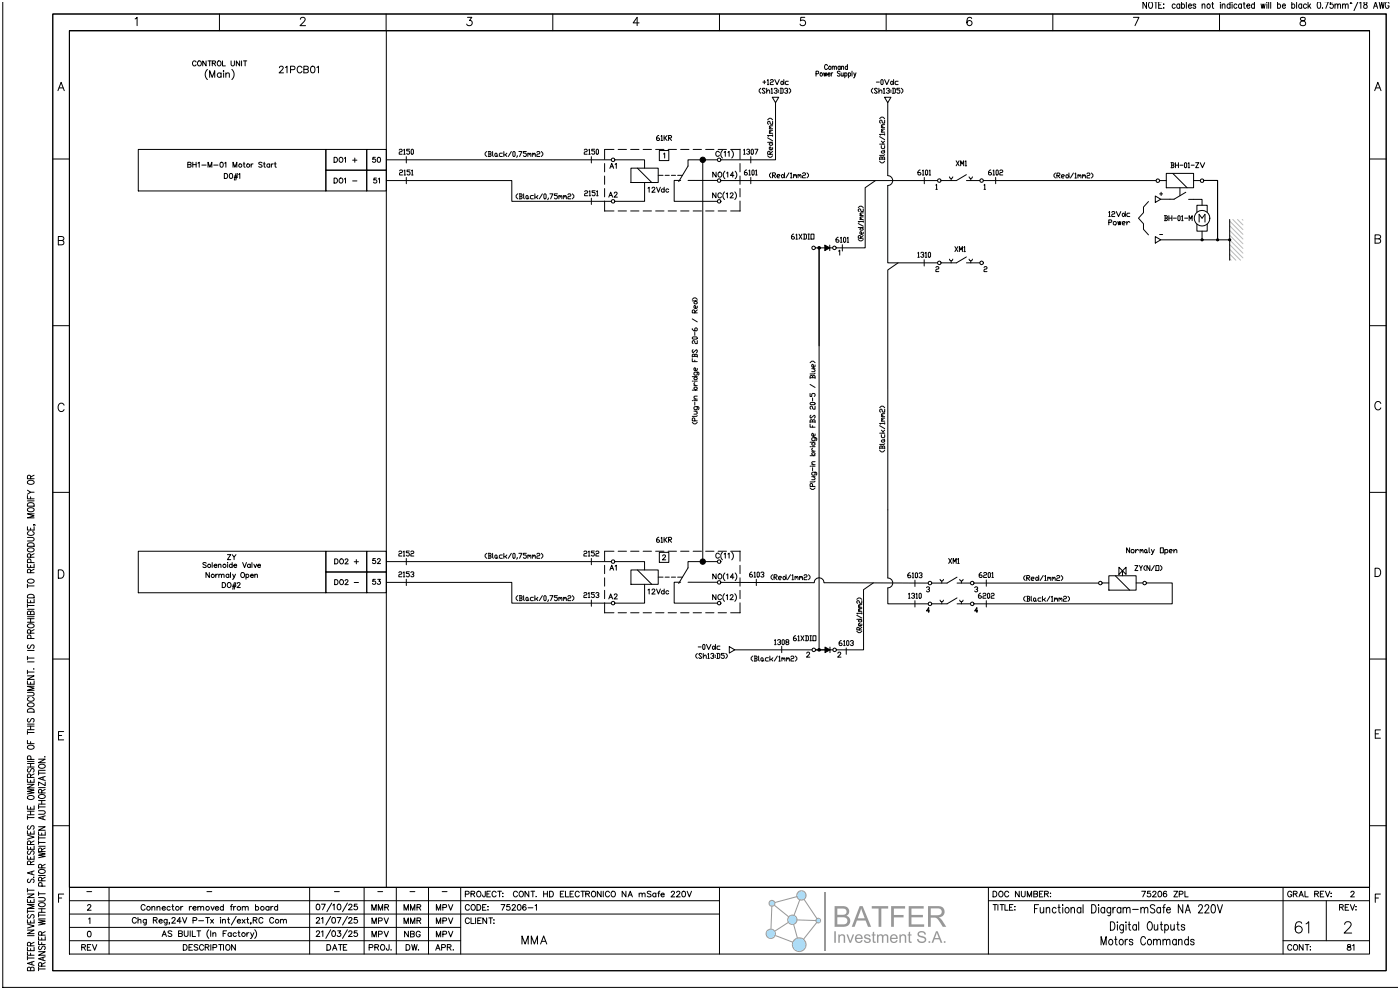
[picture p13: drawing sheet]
<svg xmlns="http://www.w3.org/2000/svg" width="420mm" height="297mm" viewBox="0 0 420 297" stroke-linecap="round" stroke-linejoin="round" font-family="sans-serif">
<!-- layer: 03 -->
<g fill="none" stroke="#000" stroke-width=".3">
<path d="M41.5 44.8h56.2v12.5h-56.2zM97.7 44.8h12.3v6.2h-12.3zM97.7 51h12.3v6.3h-12.3zM110 44.8h5.9v6.2h-5.9zM110 51h5.9v6.3h-5.9zM210.8 48.1v119.5M284.8 53l.5 .6 .5-.6M285.3 53.6v.6M289.8 52.4l-2.9 1.8h-4.6M289.9 54.2h4M290.7 53l.5 .6 .5-.6M291.2 53.6v.6"/>
<path d="M355.7 57.7l-3.6 2.1h-1.2M356.5 59.8h1.5M245.7 74.3v120.6M247.4 73.5l1.5 .8-1.5 .9zM248.9 73.5v1.7M284.8 77.7l.5 .5 .5-.5M285.3 78.2v.6M289.8 77.1l-2.9 1.7h-4.6M289.9 78.8h4M290.7 77.7l.5 .5 .5-.5M291.2 78.2v.6M359 63.7v-2.1h3.1v2.1"/>
<path d="M359 67.2v2.1h3.1v-2.1M359.7 66.6v-2.3l.8 1.1 .9-1.1v2.3M41.5 165.3h56.2v12.5h-56.2zM97.7 165.3h12.3v6.3h-12.3zM97.7 171.6h12.3v6.2h-12.3zM110 165.3h5.9v6.3h-5.9zM110 171.6h5.9v6.2h-5.9zM282 180l.5 .5 .5-.5M282 173.8l.5 .5 .5-.5M282.5 174.3v.6M287 179.3l-2.9 1.8h-4.6M287 173.1l-2.9 1.8h-4.6"/>
<path d="M287.1 174.9h4M287.8 180l.6 .5 .5-.5M287.8 173.8l.6 .5 .5-.5M288.4 174.3v.6M335.6 170.1l2.1 2.2v-2.2l-2.1 2.2zM247.4 194.1l1.5 .8-1.5 .8zM248.9 194.1v1.6M282.5 180.5v.6M287.1 181.1h4M288.4 180.5v.6"/>
<circle cx="281.7" cy="54.2" r=".54"/>
<circle cx="294.4" cy="54.2" r=".54"/>
<circle cx="347.3" cy="54.2" r=".54"/>
<circle cx="360.5" cy="54.2" r=".54"/>
<circle cx="281.7" cy="78.8" r=".54"/>
<circle cx="294.4" cy="78.8" r=".54"/>
<circle cx="360.5" cy="65.4" r="2.34"/>
<circle cx="278.9" cy="174.9" r=".54"/>
<circle cx="291.6" cy="174.9" r=".54"/>
<circle cx="330" cy="174.9" r=".54"/>
<circle cx="343.3" cy="174.9" r=".54"/>
<circle cx="278.9" cy="181.1" r=".54"/>
<circle cx="291.6" cy="181.1" r=".54"/>
</g>
<!-- layer: _TEXTO -->
<g fill="none" stroke="#000" stroke-width=".3">
<path d="M58.8 18.6a.55 .55 0 0 0-.6-.3 .55 .55 0 0 0-.5 .5v.4a.55 .55 0 0 0 .5 .6 .55 .55 0 0 0 .6-.4M59.4 18.5l.1-.2a.68 .68 0 0 1 .9 .8 .68 .68 0 0 1-1 .5zM61.8 18.3v1.5l-1-1.5v1.5M62.4 18.3h1M62.9 18.3v1.5M63.7 19l.8-.1 .1-.5-.9-.1v1.5M64.2 19l.5 .8M65.3 18.5l.2-.2a.68 .68 0 0 1 .8 .8 .68 .68 0 0 1-1 .5zM66.7 18.3v1.5h.9M69.3 18.3v1l.4 .5 .5-.2 .1-1.3M71.9 18.3v1.5l-1-1.5v1.5M72.5 18.3v1.5"/>
<path d="M73 18.3h1M73.5 18.3v1.5M93.4 19.9a.65 .65 0 0 1 1 .3l.1 .5a.86 .86 0 0 1-.8 1.2 1.28 1.28 0 0 1-.3-2zM248.2 19.7a.44 .44 0 0 0-.6-.3 .44 .44 0 0 0-.3 .5v.4a.44 .44 0 0 0 .3 .5 .44 .44 0 0 0 .6-.3M249.6 19.8v1M252 19.8v1M252.4 19.8v1M254.2 19.3v1.5M62.2 20.8a2.06 2.06 0 0 0 0 3.1M62.9 23.2v-2l.7 2 .8-2v2M66.3 22.2a.64 .64 0 0 0-.9-.1 .64 .64 0 0 0 0 .9 .64 .64 0 0 0 .9-.1M66.3 21.9v1.3"/>
<path d="M67.1 21.2v.2zM67.1 21.9v1.3M67.7 22.2l.5-.3 .5 .1 .1 1.2M67.7 21.9v1.3M69.5 20.8a2.06 2.06 0 0 1 0 3.1M83.8 20.3l.4-.4h.6l.1 .3-.2 .7-1 1h1.3M85.6 20.2l.5-.3v2M87.1 20.9l1.2-.1 .2-.3-.1-.5-1.3-.1v2M90.6 20.3a.74 .74 0 0 0-.9-.5 .74 .74 0 0 0-.6 .8v.5a.74 .74 0 0 0 .6 .8 .74 .74 0 0 0 .9-.5M91.1 20.8l1.3 .2 .1 .5-.5 .4h-.9v-2l1.3 .1 .1 .4-.5 .4M95 20.2l.5-.3v2M228.1 26.5l-.4 .5v.5l.4 .5"/>
<path d="M228.8 24.6h.9M229.2 24.1v1M229.5 26.7l-.2-.2h-.5l-.2 .2 .9 1-.2 .3h-.5l-.2-.3M229.9 27.5l.7-.5 .2 .2v.8M229.9 26.5v1.5M230.1 24.1l.3-.2v1.5M230.1 25.4h.5M231 24.1l.3-.2h.4l.2 .2-.2 .5h-.4l-.3 .3v.5h.9M231.3 26.7l.2-.2v1.5M231.3 28h.4M232.2 26.7l.2-.2h.5l.2 .2v.3l-.5 .2M232.4 23.9l.7 1.5 .6-1.5"/>
<path d="M232.9 27.2l.2 .3-.2 .5h-.5l-.2-.3M233.5 27v.2M233.5 27.5v.2M234 26.5h.7l.2 .2v1l-.2 .3h-.7M234.2 26.5v1.5M234.4 24.4l.7 .5-.5 .5-.4-.3zM235.1 23.9v1.5M235.3 26.7l.3-.2h.4l.2 .5-.4 .2M236 27.2l.2 .3-.2 .5h-.4l-.3-.3M236.4 24.4h-.6l-.3 .2 .3 .8h.6M236.7 26.5l.4 .5v.5l-.4 .5M244.7 22.1h.7v-.7l-.7-.1v1.5"/>
<path d="M247 21.8l.3 1 .2-1 .2 1 .2-1M248.3 22.3h.7l-.1-.4a.42 .42 0 0 0-.6 .5 .42 .42 0 0 0 .7 .2M249.3 21.8v1M249.6 20.1l.3-.3 .3 .1v.9M249.8 21.8l-.5 .5M250.2 20.1l.3-.3 .3 .1 .1 .9M251.9 21.6l-.2-.3-.6 .3 .2 .3 .6 .5-.2 .4-.6-.2M252 20.1l-.1-.2a.42 .42 0 0 0-.6 .5 .42 .42 0 0 0 .7 .2M252.3 21.8v1h.3l.3-.2M252.4 20.1l.3-.3 .3 .1v.9M252.9 21.8v1M253.4 22.1l.1-.2a.42 .42 0 0 1 .6 .5 .42 .42 0 0 1-.7 .2"/>
<path d="M253.4 21.8v1.5M254.2 20.1l-.1-.2a.42 .42 0 0 0-.6 .5 .42 .42 0 0 0 .7 .2M254.5 22.1l.1-.2a.42 .42 0 0 1 .6 .5 .42 .42 0 0 1-.7 .2M254.5 21.8v1.5M255.5 21.3v1.5M256.1 21.8l.3 1M256.7 21.8l-.5 1.5h-.2M261.8 26.5l-.4 .5v.5l.4 .5M262.8 24.6h.9M263.2 26.7l-.3-.2h-.4l-.2 .2 .9 1-.3 .3h-.4l-.2-.3M263.6 27.5l.7-.5 .2 .2v.8M263.6 26.5v1.5"/>
<path d="M264.4 23.9l.5 .2v1l-.3 .3-.4-.3v-1zM265 26.7l.2-.2v1.5M265 28h.4M265.3 23.9l.7 1.5 .7-1.5M265.9 26.7l.2-.2h.4l.3 .2v.3l-.5 .2M266.5 27.2l.3 .3-.3 .5h-.4l-.2-.3M267.2 27v.2M267.2 27.5v.2M267.3 24.4l.7 .5-.4 .5-.5-.3zM267.7 26.5h.6l.3 .2v1l-.3 .3h-.6M267.9 26.5v1.5M268 23.9v1.5"/>
<path d="M269.4 24.4h-.7l-.2 .2 .2 .8h.7M269.9 26.5h-.9v.5h.7l.2 .2-.2 .8h-.5l-.2-.3M270.4 26.5l.4 .5v.5l-.4 .5M56.3 49.4l.9 .1 .1 .4-.3 .3h-.7v-1.5l.9 .1 .1 .3-.3 .3M57.8 48.7v1.5M57.8 49.4h1M58.8 48.7v1.5M59.4 48.9l.3-.2v1.5M60.5 49.5h1.3M62.4 50.2v-1.5l.6 1.5 .5-1.5v1.5M64.1 49.5h1.3M66.2 48.7a.69 .69 0 0 1 .8 .7 .69 .69 0 0 1-.8 .7l-.2-.6z"/>
<path d="M67.3 52h.5a.8 .8 0 0 1 .5 .8 .8 .8 0 0 1-.5 .7h-.5zM67.4 48.9l.3-.2v1.5M69 52.1a.69 .69 0 0 1 .8 .7 .69 .69 0 0 1-.8 .7l-.2-.6zM69.9 50.2v-1.5l.6 1.5 .5-1.5v1.5M70.2 53.2h1M70.3 52.8h1M70.8 52l-.5 2M71.2 52l-.5 2M71.6 52.3l.3-.3v1.5M73 49.2h.5M73.2 48.7v1.2l.3 .3M75.3 49.2v1"/>
<path d="M75.9 49.2h-.4l-.2 .4M78.6 48.9l-.4-.2-.6 .2 .1 .3 .9 .5-.4 .5-.6-.3M79 49.2h.5M79.2 48.7v1.2l.4 .3M80.9 49.4a.48 .48 0 0 0-.7-.1 .48 .48 0 0 0 0 .7 .48 .48 0 0 0 .7-.1M80.9 49.2v1M81.4 49.2v1M82 49.2h-.4l-.2 .4M82.3 49.2h.5M82.5 48.7v1.2l.4 .3M100.2 47.2h.5a.8 .8 0 0 1 .5 .7 .8 .8 0 0 1-.5 .8h-.5zM100.2 53.4h.5a.8 .8 0 0 1 .5 .8 .8 .8 0 0 1-.5 .7h-.5z"/>
<path d="M102 47.3a.68 .68 0 0 1 .9 .7 .68 .68 0 0 1-1.1 .5l-.1-.7zM102 53.5a.68 .68 0 0 1 .9 .7 .68 .68 0 0 1-1.1 .5l-.1-.7zM103.3 47.5l.3-.3v1.5M103.3 53.7l.3-.3v1.5M105.8 48h1.3M105.8 54.3h1.3M106.4 47.4v1.3M112.6 47.2h-.7l-.1 .6a.53 .53 0 0 1 .8 0 .53 .53 0 0 1-.1 .8 .53 .53 0 0 1-.8-.2M112.9 53.4h-.7l-.1 .7a.53 .53 0 0 1 .8-.1 .53 .53 0 0 1-.1 .8 .53 .53 0 0 1-.8-.2M113.4 47.3a.69 .69 0 0 1 .8 .6 .69 .69 0 0 1-.8 .7l-.3-.6zM113.5 53.7l.3-.3v1.5M182.6 59.1l.6-1.5 .5 1.5"/>
<path d="M182.8 58.6h.7M182.9 50.5l.6-1.5 .6 1.5M183.1 50h.7M184.2 58l.3-.4 .6 .3-.9 1.2h1M184.5 49.3l.3-.3v1.5M194.3 56.4l.4-.2v1.5M195.6 56.5l.2-.3 .6 .2-.9 1.3h1M196.9 56.2l.6 1.5 .6-1.5M197.6 40.6l-.7 .5v.8l.3 .2h.4l.2-.5-.2-.2h-.7M198.3 40.9l.2-.3v1.5M198.3 42.1h.4M199 46.2l.4-.3v1.5"/>
<path d="M199.2 40.6v1.5M199.2 56.9a.48 .48 0 0 0-.7-.1 .48 .48 0 0 0 0 .7 .48 .48 0 0 0 .7-.1M199.2 56.2v1.5M199.4 41.4l.7 .7M200.1 40.6l-.9 .8M200.5 41.4h.7l.2-.5-.2-.3h-.7v1.5M200.6 56.9a.48 .48 0 0 0-.7-.1 .48 .48 0 0 0 0 .7 .48 .48 0 0 0 .7-.1M200.8 41.4l.6 .7M214.7 57.8v1.5l-1-1.5v1.5M214.8 51.6v1.5l-1-1.5v1.5M215.6 51.7a.68 .68 0 0 1 .9 .7 .68 .68 0 0 1-1 .5l-.1-.7zM215.8 45.8a.55 .55 0 0 0-.7-.4 .55 .55 0 0 0-.4 .6v.3a.55 .55 0 0 0 .4 .6 .55 .55 0 0 0 .7-.4"/>
<path d="M216.4 58.2a.55 .55 0 0 0-.6-.4 .55 .55 0 0 0-.5 .6v.4a.55 .55 0 0 0 .5 .5 .55 .55 0 0 0 .6-.3M216.7 45.1a1.54 1.54 0 0 0 0 2.3M217.2 45.7l.3-.3v1.5M217.3 57.6a1.54 1.54 0 0 0 0 2.2M217.4 51.3a1.54 1.54 0 0 0 0 2.3M217.8 58.1l.4-.3v1.5M217.9 51.9l.4-.3v1.5M218.3 45.7l.4-.3v1.5M219 58.2l.3-.4 .6 .3-.9 1.2h1M219.5 45.1a1.54 1.54 0 0 1 0 2.3M220.1 52.6h-1l.7-1v1.5M220.4 57.6a1.54 1.54 0 0 1 0 2.2"/>
<path d="M220.5 51.3a1.54 1.54 0 0 1 0 2.3M280.7 55.5l.2-.2v1.5M280.7 56.8h.4M286.8 48.2l.9 1.5M287.7 48.2l-.9 1.5M288.1 49.7v-1.5l.5 1 .4-1v1.5M289.5 48.5l.2-.3v1.5M289.5 49.7h.4M295.1 55.5l.3-.2v1.5M295.1 56.8h.5M347.8 58.2h.9M348.3 57.7v1"/>
<path d="M351.2 48.8h.7l.2 .2-.2 .5M351.4 49.5h.5l.2 .5-.2 .3h-.7M351.4 48.8v1.5M352.6 48.8v1.5M352.6 49.5h.9M353.5 48.8v1.5M353.9 49.5h.9M355.5 48.8l.4 .2v1l-.2 .3-.4-.3v-1zM356.4 49l.2-.2v1.5M356.4 50.3h.4M357.3 49.5h.9M358.6 48.8h.9l-.9 1.5h.9"/>
<path d="M360 48.8l.7 1.5 .6-1.5M238.1 70.2l-.7 .5v.8l.2 .2h.5l.2-.2-.2-.5h-.7M238.7 70.5l.3-.3v1.5M238.7 71.7h.5M239.6 70.2l.9 1.5M240.5 70.2l-.9 1.5M241 70.2h.7l.2 .3v1l-.2 .2h-.7M241.2 70.2v1.5M242.3 71.7h.5M242.3 70.2h.5M242.6 70.2v1.5M243.2 70.2h.9v1.5h-.9z"/>
<path d="M251.5 75.3l.4-.3v1.5M286.4 74l.9 1.5M287.3 74l-.9 1.5M287.8 75.5v-1.5l.4 1 .5-1v1.5M289.1 74.2l.2-.2v1.5M289.1 75.5h.5M332.6 63.7l.2-.3v1.5M332.6 66.7h.6l.3-.5-.3-.3h-.6v1.5M332.6 64.9h.4M333.5 63.7l.2-.3h.4l.3 .3-.3 .5h-.4l-.2 .2v.5h.9M334.1 66.4h.5l.2 .3-.2 .7h-.5l-.2-.2zM334.8 63.4l.7 1.5 .7-1.5"/>
<path d="M335.3 66.4l.2 1 .2-1 .2 1 .3-1M336.6 66.9h.7l.2-.2-.2-.3h-.5l-.2 .3v.5l.2 .2h.5M336.8 63.9l.7 .5-.4 .5-.5-.2zM337.5 63.4v1.5M338 66.4v1M338.9 63.9h-.7l-.2 .3 .2 .7h.7M338.9 66.7l-.5-.3-.4 .5M347.8 70.3h.9M349.2 64.7h.7l.2 .2-.2 .5M349.5 65.4h.4l.2 .5-.2 .3h-.7M349.5 64.7v1.5M350.6 64.7v1.5"/>
<path d="M350.6 65.4h.9M351.5 64.7v1.5M351.9 65.4h.9M353.5 64.7l.5 .2v1l-.3 .3-.4-.3v-1zM354.4 64.9l.2-.2v1.5M354.4 66.2h.5M355.3 65.4h.9M356.7 66.2v-1.5l.4 1 .5-1v1.5M280.7 80.2l.2-.2h.5l.2 .2-.2 .5h-.5l-.2 .3v.5h.9M295.1 80.2l.3-.2h.4l.2 .2-.2 .5h-.4l-.3 .3v.5h.9M61.9 168.9l-.4-.2-.6 .2 .1 .4 .9 .5-.4 .4-.6-.2M62.8 171.7v1.5l-1-1.5v1.5"/>
<path d="M63.6 168.7v1.5M64.2 169.6h.9a.48 .48 0 0 0-.6-.3 .48 .48 0 0 0-.4 .5 .48 .48 0 0 0 .5 .4l.5-.2M64.7 172.2v1M65.3 172.2l-.4 .1-.2 .3M65.5 169.5l.4-.3 .3 .1 .1 .9M65.5 169.2v1M65.6 172.5l.4-.3 .4 .1v.9M65.6 172.2v1M66.4 172.5l.4-.3 .3 .1 .1 .9M66.7 174.7h.5a.8 .8 0 0 1 .5 .8 .8 .8 0 0 1-.5 .7h-.5zM68.2 168.8h.1M68.2 166.4h1l-1 1.5h1"/>
<path d="M68.3 169.2v1M68.3 174.9l.1-.1a.68 .68 0 0 1 .9 .7 .68 .68 0 0 1-1 .5zM68.6 172.4a.48 .48 0 0 0-.7 0 .48 .48 0 0 0 0 .7 .48 .48 0 0 0 .7-.1M68.6 172.2v1M69.1 171.7v1.5M69.6 169.4a.48 .48 0 0 0-.7 0 .48 .48 0 0 0 0 .7 .48 .48 0 0 0 .7-.1M69.6 166.4l.6 .7 .6-.7M69.6 168.7v1.5M69.7 175.9h1M69.8 172.2l.4 1M69.8 175.5h1M70.1 169.6h.9a.48 .48 0 0 0-.5-.3 .48 .48 0 0 0-.5 .5 .48 .48 0 0 0 .5 .4l.5-.2"/>
<path d="M70.2 167.1v.8M70.3 174.7l-.5 2M70.6 172.2l-.6 1.4-.3 .1M70.7 174.7l-.5 2M71.2 175.1l.2-.4 .6 .3-.9 1.2h1M72.4 171.9l.1-.1a.68 .68 0 0 1 .9 .7 .68 .68 0 0 1-1 .5zM72.8 168.7l.6 1.5 .5-1.5M73.8 172.4a.48 .48 0 0 1 .7 0 .48 .48 0 0 1 0 .7 .48 .48 0 0 1-.7-.1M73.8 172.2v1.5M75.1 169.4a.48 .48 0 0 0-.7 0 .48 .48 0 0 0 0 .7 .48 .48 0 0 0 .7-.1M75.1 169.2v1M75.1 172.6h.9a.48 .48 0 0 0-.5-.3 .48 .48 0 0 0-.5 .5 .48 .48 0 0 0 .5 .4l.5-.2"/>
<path d="M75.6 168.7v1.5M76.1 169.2l.5 1 .4-1M76.4 172.5l.4-.3 .3 .1 .1 .9M76.4 172.2v1M77.3 169.6h.8a.48 .48 0 0 0-.5-.3 .48 .48 0 0 0-.4 .5 .48 .48 0 0 0 .4 .4l.5-.2M100.4 167.6h.5a.8 .8 0 0 1 .5 .8 .8 .8 0 0 1-.5 .7h-.5zM100.4 173.9h.5a.8 .8 0 0 1 .5 .7 .8 .8 0 0 1-.5 .8h-.5zM102 167.8l.2-.1a.68 .68 0 0 1 .8 .7 .68 .68 0 0 1-1 .5zM102 174.1l.2-.2a.68 .68 0 0 1 .8 .7 .68 .68 0 0 1-1 .5zM103.5 168l.3-.4 .6 .3-1 1.2h1M103.5 174.2l.3-.3 .6 .2-1 1.3h1M106.2 168.5h1.3"/>
<path d="M106.2 174.7h1.3M106.9 167.8v1.3M112.6 167.5h-.7l-.1 .7a.53 .53 0 0 1 .8 0 .53 .53 0 0 1-.1 .8 .53 .53 0 0 1-.8-.2M112.6 173.8h-.7l-.1 .6a.53 .53 0 0 1 .8 0 .53 .53 0 0 1-.1 .8 .53 .53 0 0 1-.8-.2M113.2 167.9l.3-.4 .6 .3-1 1.2h1M113.3 173.8h.8l-.5 .5a.5 .5 0 0 1 .4 .8 .5 .5 0 0 1-.9-.1M182.6 179.6l.6-1.5 .5 1.5M182.8 179.1h.7M182.9 171l.6-1.5 .6 1.5M183.1 170.5h.7M184.2 178.5l.3-.4 .6 .3-.9 1.2h1M184.5 169.8l.3-.3v1.5"/>
<path d="M194.3 177l.4-.3v1.5M195.6 177l.2-.3 .6 .3-.9 1.2h1M196.9 176.7l.6 1.5 .6-1.5M197.6 161.2l-.7 .5v.7l.3 .3h.4l.2-.3-.2-.5h-.7M198.3 161.4l.2-.2v1.5M198.3 162.7h.4M198.7 166.8l.3-.4 .6 .3-.9 1.2h1M199.2 161.2v1.5M199.2 177.4a.48 .48 0 0 0-.7-.1 .48 .48 0 0 0 0 .7 .48 .48 0 0 0 .7 0M199.2 176.7v1.5M199.4 161.9l.7 .8M200.1 161.2l-.9 .7"/>
<path d="M200.5 161.9h.7l.2-.5-.2-.2h-.7v1.5M200.6 177.4a.48 .48 0 0 0-.7-.1 .48 .48 0 0 0 0 .7 .48 .48 0 0 0 .7 0M200.8 161.9l.6 .8M214.7 178.4v1.5l-1-1.5v1.5M214.8 172.1v1.5l-1-1.5v1.5M215.6 172.2a.68 .68 0 0 1 .9 .7 .68 .68 0 0 1-1 .5l-.1-.7zM215.8 166.3a.55 .55 0 0 0-.7-.4 .55 .55 0 0 0-.4 .6v.3a.55 .55 0 0 0 .4 .6 .55 .55 0 0 0 .7-.3M216.4 178.7a.55 .55 0 0 0-.6-.3 .55 .55 0 0 0-.5 .5v.4a.55 .55 0 0 0 .5 .6 .55 .55 0 0 0 .6-.4M216.7 165.6a1.54 1.54 0 0 0 0 2.3M217.2 166.2l.3-.3v1.5M217.3 178.1a1.54 1.54 0 0 0 0 2.3M217.4 171.8a1.54 1.54 0 0 0 0 2.3"/>
<path d="M217.8 178.6l.4-.2v1.5M217.9 172.4l.4-.3v1.5M218.3 166.2l.4-.3v1.5M219 178.7l.3-.3 .6 .2-.9 1.3h1M219.5 165.6a1.54 1.54 0 0 1 0 2.3M220.1 173.1h-1l.7-1v1.5M220.4 178.1a1.54 1.54 0 0 1 0 2.3M220.5 171.8a1.54 1.54 0 0 1 0 2.3M277.9 176.3l.2-.3h.5l.2 .5-.5 .3M278.6 176.8l.2 .2-.2 .5h-.5l-.2-.2M284.5 167.5l.9 1.5M285.4 167.5l-.9 1.5"/>
<path d="M285.9 169v-1.5l.4 1 .5-1v1.5M287.2 167.7l.3-.2v1.5M287.2 169h.5M292.3 176.3l.3-.3h.4l.2 .3v.2l-.4 .3M293 176.8l.2 .2-.2 .5h-.4l-.3-.2M338.8 164.3v1.5l-.9-1.5v1.5M339.5 164.8h.4l.3 .3-.3 .7h-.4l-.2-.2zM340.4 169.6h.9l-.9 1.5h.9M340.6 164.8v1M341.5 165.1l-.4-.3-.5 .5M341.7 169.6l.5 .8v.7M342 165.1l.2-.3 .2 .5"/>
<path d="M342 164.8v1M342.4 165.1l.2-.3 .3 .3v.7M342.6 169.6l-.4 .8M343.5 164.8l.5 .3-.2 .7-.5-.2zM343.5 169.6l-.4 .5v.5l.4 .5M344 165.6l.2 .2M344.7 164.3v1.3l.2 .2M344.9 169.6v1.5l-.9-1.5v1.5M345.3 164.8l.5 1M346.2 164.8l-.6 1.5h-.3M346.2 169.6l-.9 1.5M346.7 169.6h.9v1.5h-.9z"/>
<path d="M348 164.3h.9v1.5h-.9zM348 169.6l.5 .5v.5l-.5 .5M349.4 165.1l.2-.3h.4l.3 .3-.3 .7h-.6M349.4 164.8v1.5M350.7 165.3h.7l.2-.2-.2-.3h-.5l-.2 .3v.5l.2 .2h.5M352.1 165.3l.6-.5 .3 .3v.7M352.1 164.8v1M209.1 196l-.4 .5v.5l.4 .5M209.4 194h.9M210.5 196.2l-.2-.2h-.5l-.2 .2 .9 1-.2 .3h-.5l-.2-.3M210.9 197l.7-.5 .2 .2v.8M210.9 196v1.5"/>
<path d="M211 193.3l.4 .2v1l-.2 .3-.4-.3v-1zM211.9 193.3l.7 1.5 .6-1.5M212.3 196.2l.2-.2v1.5M212.3 197.5h.4M213.2 196.2l.2-.2h.5l.2 .5-.5 .2M213.9 196.7l.2 .3-.2 .5h-.5l-.2-.3M213.9 193.8l.7 .5-.5 .5-.4-.3zM214.5 196.5v.2M214.5 197v.2M214.6 193.3v1.5M215 196h.7l.2 .2v1l-.2 .3h-.7M215.2 196v1.5"/>
<path d="M215.9 193.8h-.6l-.3 .2 .3 .8h.6M217.2 196h-.9v.5h.7l.2 .2-.2 .8h-.4l-.3-.3M217.7 196l.4 .5v.5l-.4 .5M238.7 190.7l-.7 .5v.7l.2 .3h.5l.2-.5-.2-.3h-.7M239.3 190.9l.3-.2v1.5M239.3 192.2h.5M240.2 190.7l.9 1.5M241.1 190.7l-.9 1.5M241.6 190.7h.7l.2 .2v1l-.2 .3h-.7M241.8 190.7v1.5M242 196l.3-.4 .5 .3-.9 1.2h1M242.9 192.2h.5"/>
<path d="M242.9 190.7h.5M243.1 190.7v1.5M243.8 190.7h.9v1.5h-.9zM251.3 196l.3-.4 .6 .3-1 1.2h1M278.8 183.2h-.9l.7-1v1.5M293.2 183.2h-.9l.7-1v1.5"/>
<circle cx="246.3" cy="22.3" r=".46"/>
<circle cx="248.9" cy="20.3" r=".46"/>
<circle cx="72.1" cy="49.6" r=".5"/>
<circle cx="74.4" cy="49.6" r=".5"/>
<circle cx="62.7" cy="169.7" r=".5"/>
<circle cx="63.8" cy="172.7" r=".5"/>
<circle cx="67.3" cy="169.7" r=".5"/>
</g>
<!-- layer: 01 -->
<g fill="none" stroke="#050505" stroke-width=".3">
<path d="M230.2 35.9l.5-.4h.5l.5 .4M230.7 40h1M230.7 38.6h1M231.2 39.5l-.5 .3 .3 .2M231.2 38.2l-.5 .2 .3 .2M231.7 39.1h-.7l-.3 .2 .3 .2M231.7 37.7h-.7l-.3 .3 .3 .2M231.7 36.4v.9l-.7-.2v-.5l-.3-.2-.5 .2v.5l.3 .2M263.8 35.6l.5-.5h.5l.5 .5M264.3 39.6h1M264.3 38.3h1M264.8 39.2l-.5 .2 .3 .2"/>
<path d="M264.8 37.8l-.5 .3 .3 .2M265.3 38.7h-.7l-.3 .3 .3 .2M265.3 37.4h-.7l-.3 .2 .3 .2M265.3 36v.9l-.7-.2v-.4l-.3-.3-.5 .3v.4l.3 .2M119.7 45l.3-.2h.4l.2 .2-.2 .5h-.4l-.3 .3v.5h.9M119.8 51.2l.3-.2h.4l.2 .2-.2 .5h-.4l-.3 .3v.5h.9M121.1 45l.2-.2v1.5M121.1 46.3h.4M121.2 51.2l.2-.2v1.5M121.2 52.5h.4M121.9 47v1.9M121.9 53.2v1.9"/>
<path d="M122.9 44.8h-.9v.5h.7l.2 .2-.2 .8h-.5l-.2-.3M123 51h-.9v.5h.7l.2 .2-.2 .8h-.5l-.2-.3M123.4 51.2l.3-.2v1.5M123.4 52.5h.5M123.6 44.8l.4 .2v1l-.2 .3-.5-.3v-1zM145.9 45.4l-.4 .5v.5l.4 .5M146.4 45.4h.7l.2 .3-.2 .5M146.6 46.2h.5l.2 .5-.2 .2h-.7M146.6 45.4v1.5M147.7 45.4v1.3l.3 .2M148.6 45.9l.5 .3-.2 .7-.5-.2zM149.1 46.7l.2 .2"/>
<path d="M150.7 45.9h-.7l-.2 .3 .2 .7h.7M151.1 45.4v1.5M151.6 46.4l.4 .5M152 45.9l-.4 .5h-.5M153.4 45.4l-.9 1.5M154 45.4l.5 .3v1l-.2 .2-.5-.2v-1zM155.2 46.7l-.3 .5M155.2 58.1l-.4 .5v.5l.4 .5M155.6 45.4h.9l-.7 1.5M155.7 58.1h.7l.2 .3-.2 .5M155.9 58.9h.5l.2 .5-.2 .2h-.7M155.9 58.1v1.5"/>
<path d="M157 58.1v1.3l.3 .2M157.9 45.4h-.9v.5h.6l.3 .3-.3 .7h-.4l-.2-.2M157.9 58.6l.5 .3-.2 .7-.5-.2zM158.3 46.2l.2-.3 .3 .5M158.3 45.9v1M158.4 59.4l.2 .2M158.8 46.2l.2-.3 .2 .3v.7M159.7 46.2l.2-.3 .2 .5M159.7 45.9v1M160 58.6h-.7l-.2 .3 .2 .7h.7M160.1 46.2l.2-.3 .3 .3v.7M160.4 58.1v1.5"/>
<path d="M160.9 59.1l.4 .5M161 45.7l.2-.3h.5l.2 .3-.2 .5h-.5l-.2 .2v.5h.9M161.3 58.6l-.4 .5h-.5M162.4 45.4l.4 .5v.5l-.4 .5M162.7 58.1l-.9 1.5M163.3 58.1l.5 .3v1l-.2 .2-.5-.2v-1zM164.5 59.4l-.3 .5M164.9 58.1h.9l-.7 1.5M167.2 58.1h-.9v.5h.6l.3 .3-.3 .7h-.4l-.2-.2M167.6 58.9l.2-.3 .3 .5M167.6 58.6v1M168.1 58.9l.2-.3 .2 .3v.7"/>
<path d="M169 58.9l.2-.3 .2 .5M169 58.6v1M169.4 58.9l.2-.3 .3 .3v.7M170.3 58.4l.2-.3h.5l.2 .3-.2 .5h-.5l-.2 .2v.5h.9M171.7 58.1l.4 .5v.5l-.4 .5M175.2 45l.3-.2h.4l.2 .2-.2 .5h-.4l-.3 .3v.5h.9M175.3 57.5l.3-.3h.4l.2 .3-.2 .5h-.4l-.3 .2v.5h.9M176.6 45l.2-.2v1.5M176.6 46.3h.4M176.7 57.5l.2-.3v1.5M176.7 58.7h.4M177.4 47v1.9"/>
<path d="M177.4 59.4v1.9M178.4 44.8h-.9v.5h.7l.2 .2-.2 .8h-.5l-.2-.3M178.5 57.2h-.9v.5h.7l.2 .3v.5l-.2 .2h-.5l-.2-.2M178.9 57.5l.3-.3v1.5M178.9 58.7h.5M179.1 44.8l.4 .2v1l-.2 .3-.5-.3v-1zM181.3 49v2.5M181.3 52.8v2.5M181.3 56.5v2.5M184.1 44.8h-2.8v3M185.4 44.8h2.5M189.1 44.8h2.5"/>
<path d="M192.9 44.8h2.5M196.6 44.8h2.5M197.4 52.6h1.5M199.5 52.6h1.2M200.4 44.8h2.5M201.4 52.6h1.2M203.2 52.6h1.5M204.1 44.8h2.5M207.9 44.8h2.5M211.6 44.8h2.5M215.4 44.8h2.5M219.1 44.8h2.9v3"/>
<path d="M221.9 44.8h.1M222 49v2.5M222 52.8v2.5M222 56.5v2.5M223 45l.3-.2v1.5M223 46.3h.5M223.9 51l-.6 .5v.7l.2 .3h.4l.3-.3-.3-.5h-.6M223.9 45l.3-.2h.4l.2 .2-.2 .5h-.2M224.6 51.2l.2-.2v1.5M224.6 45.5l.2 .3-.2 .5h-.4l-.3-.3M224.6 52.5h.5M225.2 47v1.9"/>
<path d="M225.2 53.2v1.9M225.5 44.8l.5 .2v1l-.3 .3-.4-.3v-1zM225.7 51l.5 .2v1l-.2 .3-.5-.3v-1zM226.4 44.8h.9l-.7 1.5M226.6 51.2l.3-.2v1.5M226.6 52.5h.5M230.2 46.7l.5 .5h.5l.5-.5M230.2 42.7h1.5M230.2 41.3l1.5 .9M230.7 43.1l.5-.4 .5 .7-.7 .2zM231 46.3v-.7l-.5-.2-.3 .2v.7h1.5M231.3 51.8l-.5 .5v.5l.5 .5"/>
<path d="M231.7 52.6h.7l.2-.5-.2-.3h-.7v1.5M231.7 44.3v.4l-.2 .2-.8-.2v-.4l.3-.3 .2 .3v.6M231.7 40.7h-1.5l.3 .2M231.7 45.4l-.7 .7M231.7 40.4v.5M231.9 52.6l.7 .7M233 52.8h.7l.2-.2-.2-.3h-.4l-.3 .3 .3 .7h.4M234.6 52.3l.7 .5-.5 .5-.4-.2zM235.3 51.8v1.5M236.6 51.8l-.9 1.5M237.1 52.1l.2-.3v1.5M237.1 53.3h.4"/>
<path d="M238 52.6l.2-.3 .2 .5M238 52.3v1M238.4 52.6l.3-.3 .2 .3v.7M239.3 52.6l.3-.3 .2 .5M239.3 52.3v1M239.8 52.6l.2-.3 .2 .3v.7M240.7 52.1l.2-.3h.5l.2 .3-.2 .5h-.5l-.2 .2v.5h.9M242 51.8l.5 .5v.5l-.5 .5M263.8 48.4l.5 .5h.5l.5-.5M263.8 47.7h1.5M263.8 43.2h1.5M263.8 41l1.5 .9"/>
<path d="M264.3 45.5l.8-.2 .2 .4-.7 .2zM264.3 43.7v.7l.3 .2 .7-.2v-.7M264.3 42.3l.5 .5v.4M264.6 47.7v-.4l.5-.2 .2 .2v.7M264.6 47.3l-.5-.2-.3 .2v.7M265.3 46.4l-.2 .2h-1.3M265.3 40.3h-1.5l.3 .2M265.3 45l-.2 .3M265.3 42.3l-.5 .5M265.3 40.1v.4M276 51l-.7 .5v.7l.2 .3h.5l.2-.3-.2-.5h-.7M276.7 51.2l.2-.2v1.5"/>
<path d="M276.7 52.5h.4M277.2 53.2v1.9M277.8 51l.4 .2v1l-.2 .3-.4-.3v-1zM278.7 51.2l.2-.2v1.5M278.7 52.5h.4M297.2 51l-.7 .5v.7l.2 .3h.5l.2-.5-.2-.3h-.7M297.8 51.2l.3-.2v1.5M297.8 52.5h.5M298.6 53.2v1.9M299 51l.4 .2v1l-.2 .3-.5-.3v-1zM299.9 51.2l.2-.2h.4l.3 .2-.3 .5h-.4l-.2 .3v.5h.9M316.6 51.9l-.5 .5v.5l.5 .5"/>
<path d="M317 52.6h.7l.2-.5-.2-.2h-.7v1.5M317.2 52.6l.7 .8M318.4 52.9h.6l.3-.3-.3-.2h-.4l-.2 .2 .2 .8h.4M319.9 52.4l.7 .5-.4 .5-.5-.3zM320.6 51.9v1.5M322 51.9l-.9 1.5M322.4 52.1l.2-.2v1.5M322.4 53.4h.5M323.3 52.6l.2-.2 .3 .5M323.3 52.4v1M323.8 52.6l.2-.2 .2 .2v.8M324.7 52.6l.2-.2 .2 .5"/>
<path d="M324.7 52.4v1M325.1 52.6l.2-.2 .3 .2v.8M326 52.1l.2-.2h.5l.2 .2-.2 .5h-.5l-.2 .3v.5h.9M327.4 51.9l.4 .5v.5l-.4 .5M181.3 60.3v3h2.8M181.4 63.3h.1M185.4 63.3h2.5M189.1 63.3h2.5M192.9 63.3h2.5M196.6 63.3h2.5M200.4 63.3h2.5M204.1 63.3h2.5"/>
<path d="M207.9 63.3h2.5M211.6 63.3h2.5M215.4 63.3h2.5M221.9 63.3h.1M222 60.3v3h-2.9M251.4 71.2l-.7 .5v.7l.3 .3h.4l.2-.3-.2-.5h-.7M252.1 71.4l.2-.2v1.5M252.1 72.7h.4M252.6 73.4v1.9M253.2 71.2l.5 .2v1l-.3 .3-.4-.3v-1zM254.1 71.4l.2-.2v1.5M254.1 72.7h.5"/>
<path d="M257.4 71.8l.5 .4h.5l.5-.4M257.4 62.2l.5-.4h.5l.5 .4M257.4 68.2h1.5M257.4 67l1.5 .8M257.9 68.6l.5-.4 .5 .6-.7 .2zM257.9 65.8h1M257.9 64.6h1M258.2 71.4v-.6l-.3-.2-.5 .2v.6h1.5M258.4 65.4l-.5 .2 .3 .2M258.4 64.2l-.5 .2 .3 .2M258.9 69.6v.4l-.2 .2h-.5l-.3-.2v-.4l.3-.2 .2 .2v.6M258.9 66.4h-1.5l.3 .2"/>
<path d="M258.9 65h-.7l-.3 .2 .3 .2M258.9 63.8h-.7l-.3 .2 .3 .2M258.9 62.6v.8h-.5l-.5-.8-.5 .2v.4l.3 .2M258.9 70.6l-.7 .6M258.9 66.2v.4M275.3 75.9l.2-.2v1.5M275.3 77.2h.4M276.2 75.9l.2-.2h.5l.2 .2v.3l-.5 .2M276.9 76.4l.2 .3-.2 .5h-.5l-.2-.3M277.2 77.9v1.9M277.5 75.9l.3-.2v1.5M277.5 77.2h.5"/>
<path d="M278.7 75.7l.4 .2v1l-.2 .3-.5-.3v-1zM344.5 60.4l-1.5 1.7v1.7l-1.5 1.6 1.5 1.7v1.7l1.5 1.6M207.6 98.6l.5 .6h.8l.2-.2v-.4l-.2-.3-.5 .3v.6M207.6 89.8l.5-.5h.5l.5 .5M207.6 95.6l1.5 .9M207.6 90.2h1.5M208.1 90.7l.5-.5 .5 .7-.7 .2zM208.4 93.8v-.6l-.5-.3-.3 .3v.6h1.5M208.4 99.7v.9M209.1 91.8v.5l-.2 .2h-.5l-.3-.2v-.5l.3-.2 .2 .2v.7M209.1 92.9l-.7 .7M207.6 107.6v.9h1.5"/>
<path d="M207.6 101.3l.3-.3h1l.2 .5-.2 .2h-1zM207.6 117h1.5M207.6 114.3h.3M207.6 113h1.5M207.6 106.9h1.5M207.9 104.9l-.3 .2v.4l.3 .3 1-.9 .2 .2v.4l-.2 .3M208.1 116.3l.8-.2 .2 .5-.5 .4zM208.1 113.4l.5-.4 .5 .6-.7 .3zM208.1 119.7h1M208.1 115.7h1M208.1 114.3h1M208.4 114.8l-.3 .4 .5 .5"/>
<path d="M208.4 106.9v-.5l.5-.2 .2 .2v.7M208.4 106.4l-.3-.2-.5 .2v.7M208.4 108v.5M209.1 118.8h-.7l-.3 .2 .5 .7M209.1 111.6v.7l-.2 .2-.8-.2v-.5l.3-.2h1l.2 .2v.5l-.2 .2M209.1 110.5v.4l-.2 .3-.8-.3v-.4l.3-.2 .2 .2v.7M209.1 102.2v.9l-.7-.3v-.4l-.3-.2-.5 .2v.4l.3 .3M243 118v.9h.5v-.7l.2-.2 .8 .2v.5l-.3 .2M243 108.8l.5-.5h.5l.5 .5M243 115.3l1.5 .9M243 113.3h1.5M243.5 110.6h1"/>
<path d="M243.7 113.3v-.5l.5-.2 .3 .2v.7M243.7 112.8l-.5-.2-.2 .2v.7M243.7 119.4v.9M244 110.6l.5 .7-.3 .2h-.7M244.5 111.9l-.3 .3h-1.2M244.5 109.5v.4l-.3 .2-.7-.2v-.4l.2-.3 .3 .3v.6M207.6 126.7l.5 .4h.5l.5-.4M207.6 120.2h.3M208.1 123.3h1M208.1 120.2h1M208.4 126.2v-.6l-.5-.3-.3 .3v.6h1.5M208.4 120.6v.9"/>
<path d="M208.6 123.3l.5 .7-.2 .2h-.8M209.1 124.7l-.2 .2h-1.3M209.1 122v.6l-.2 .3-.8-.3v-.4l.3-.2h1l.2 .2v.4l-.2 .3M243 127.2v.9h1.5M243 120.9l.2-.2h1l.3 .5-.3 .2h-1zM243 139.8h.2M243 136.7h1.5M243 134h.2M243 132.6h1.5M243 126.6h1.5M243.2 124.5l-.2 .3v.4l.2 .2 1-.9 .3 .3v.4l-.3 .2M243.5 136l.7-.2 .3 .4-.5 .5z"/>
<path d="M243.5 133.1l.5-.5 .5 .7-.8 .2zM243.5 139.8h1M243.5 139.4h1M243.5 135.3h1M243.5 134h1M243.7 134.4l-.2 .5 .5 .4M243.7 126.6v-.5l.5-.2 .3 .2v.7M243.7 126.1l-.2-.2-.5 .2v.7M243.7 127.7v.4M244.5 138.5h-.8l-.2 .2 .5 .7M244.5 131.3v.7l-.3 .2-.7-.2v-.5l.2-.2h1l.3 .2v.5l-.3 .2M244.5 130.2v.4l-.3 .2-.7-.2v-.4l.2-.3 .3 .3v.6"/>
<path d="M244.5 121.8v.9h-.5l-.5-.9-.5 .3v.4l.2 .2M263.8 135.1l.5 .4h.5l.5-.4M263.8 122.3l.5-.5h.5l.5 .5M263.8 134.4h1.5M263.8 129.9h1.5M263.8 127.7l1.5 .9M264.3 132.2l.8-.3 .2 .5-.7 .2zM264.3 130.4v.6l.3 .3 .7-.3v-.6M264.3 129l.5 .5v.4M264.3 126.3h1M264.3 125h1M264.6 134.4v-.4l.5-.3 .2 .3v.6"/>
<path d="M264.6 134l-.5-.3-.3 .3v.6M264.8 125.9l-.5 .2 .3 .2M264.8 124.5l-.5 .2 .3 .3M265.3 133.1l-.2 .2h-1.3M265.3 127h-1.5l.3 .2M265.3 125.4h-.7l-.3 .2 .3 .3M265.3 124.1h-.7l-.3 .2 .3 .2M265.3 122.7v.9l-.7-.2v-.5l-.3-.2-.5 .2v.5l.3 .2M265.3 126.8v.4M265.3 131.7l-.2 .2M265.3 129l-.5 .5M243 146.4l.5 .4h.5l.5-.4"/>
<path d="M243.5 143h1M243.7 145.9v-.7l-.5-.2-.2 .2v.7h1.5M243.7 140.3v.9M244 143l.5 .7-.3 .2h-.7M244.5 144.3l-.3 .3h-1.2M244.5 141.6v.7l-.3 .2-.7-.2v-.4l.2-.3h1l.3 .3v.4l-.3 .2M119.6 165.5l.2-.2h.5l.2 .2-.2 .5h-.5l-.2 .3v.5h.9M119.6 171.8l.2-.3h.5l.2 .3-.2 .5h-.5l-.2 .2v.5h.9M121 165.5l.2-.2v1.5M121 171.8l.2-.3v1.5M121 166.8h.4M121 173h.4"/>
<path d="M121.9 167.5v1.9M121.9 173.7v1.9M122.8 165.3h-.9v.5h.6l.3 .7-.3 .3h-.4l-.2-.3M122.8 171.5h-.9v.5h.6l.3 .3v.5l-.3 .2h-.4l-.2-.2M123.2 165.5l.2-.2h.5l.2 .2-.2 .5h-.5l-.2 .3v.5h.9M123.2 171.8l.2-.3h.5l.2 .5-.4 .3M123.9 172.3l.2 .2-.2 .5h-.5l-.2-.2M145.9 166l-.4 .5v.5l.4 .5M146.4 166h.7l.2 .2-.2 .5M146.6 166.7h.5l.2 .5-.2 .3h-.7M146.6 166v1.5M147.7 166v1.2l.3 .3"/>
<path d="M148.6 166.5l.5 .2-.2 .8-.5-.3zM149.1 167.2l.2 .3M150.7 166.5h-.7l-.2 .2 .2 .8h.7M151.1 166v1.5M151.6 167l.4 .5M152 166.5l-.4 .5h-.5M153.4 166l-.9 1.5M154 166l.5 .2v1l-.2 .3-.5-.3v-1zM155.2 167.2l-.3 .5M155.2 178.7l-.4 .5v.5l.4 .5M155.6 166h.9l-.7 1.5M155.7 178.7h.7l.2 .2-.2 .5"/>
<path d="M155.9 179.4h.5l.2 .5-.2 .3h-.7M155.9 178.7v1.5M157 178.7v1.2l.3 .3M157.9 166h-.9v.5h.6l.3 .2-.3 .8h-.4l-.2-.3M157.9 179.2l.5 .2-.2 .8-.5-.3zM158.3 166.7l.2-.2 .3 .5M158.3 166.5v1M158.4 179.9l.2 .3M158.8 166.7l.2-.2 .2 .2v.8M159.7 166.7l.2-.2 .2 .5M159.7 166.5v1M160 179.2h-.7l-.2 .2 .2 .8h.7"/>
<path d="M160.1 166.7l.2-.2 .3 .2v.8M160.4 178.7v1.5M160.9 179.7l.4 .5M161 166.2l.2-.2h.5l.2 .2-.2 .5h-.5l-.2 .3v.5h.9M161.3 179.2l-.4 .5h-.5M162.4 166l.4 .5v.5l-.4 .5M162.7 178.7l-.9 1.5M163.3 178.7l.5 .2v1l-.2 .3-.5-.3v-1zM164.5 179.9l-.3 .5M164.9 178.7h.9l-.7 1.5M167.2 178.7h-.9v.5h.6l.3 .2-.3 .8h-.4l-.2-.3M167.6 179.4l.2-.2 .3 .5"/>
<path d="M167.6 179.2v1M168.1 179.4l.2-.2 .2 .2v.8M169 179.4l.2-.2 .2 .5M169 179.2v1M169.4 179.4l.2-.2 .3 .2v.8M170.3 178.9l.2-.2h.5l.2 .2-.2 .5h-.5l-.2 .3v.5h.9M171.7 178.7l.4 .5v.5l-.4 .5M175.1 178l.2-.3h.5l.2 .3-.2 .5h-.5l-.2 .2v.5h.9M175.1 165.5l.2-.2h.5l.2 .2-.2 .5h-.5l-.2 .3v.5h.9M176.5 178l.2-.3v1.5M176.5 165.5l.2-.2v1.5M176.5 166.8h.4"/>
<path d="M176.5 179.2h.4M177.4 167.5v1.9M177.4 180v1.8M178.3 177.7h-.9v.5h.6l.3 .3-.3 .7h-.4l-.2-.2M178.3 165.3h-.9v.5h.6l.3 .2-.3 .8h-.4l-.2-.3M178.7 178l.2-.3h.5l.2 .5-.4 .3M178.7 165.5l.2-.2h.5l.2 .2-.2 .5h-.5l-.2 .3v.5h.9M179.4 178.5l.2 .2-.2 .5h-.5l-.2-.2M181.3 169.6v2.5M181.3 173.3v2.5M181.3 177.1v2.5M184.1 165.3h-2.8v3"/>
<path d="M185.4 165.3h2.5M189.1 165.3h2.5M192.9 165.3h2.5M196.6 165.3h2.5M197.4 173.1h1.5M199.5 173.1h1.2M200.4 165.3h2.5M201.4 173.1h1.2M203.2 173.1h1.5M204.1 165.3h2.5M207.9 165.3h2.5M211.6 165.3h2.5"/>
<path d="M215.4 165.3h2.5M219.1 165.3h2.9v3M221.9 165.4h.1M222 169.6v2.5M222 173.3v2.5M222 177.1v2.5M225.5 171.6l-.7 .5v.7l.3 .3h.4l.2-.5-.2-.3h-.7M226.2 171.8l.2-.2v1.5M226.2 173.1h.4M226.8 173.7v1.9M227.3 171.6l.5 .2v1l-.3 .3-.4-.3v-1zM228.2 171.8l.2-.2h.5l.2 .5-.4 .2"/>
<path d="M228.9 172.3l.2 .3-.2 .5h-.5l-.2-.3M231.7 172.4l-.4 .5v.5l.4 .5M232.2 173.1h.6l.3-.5-.3-.2h-.6v1.5M232.4 173.1l.7 .8M233.5 173.4h.7l.2-.3-.2-.2h-.5l-.2 .2 .2 .8h.5M235.1 172.9l.7 .5-.5 .5-.4-.3zM235.8 172.4v1.5M237.1 172.4l-.9 1.5M237.6 172.6l.2-.2v1.5M237.6 173.9h.4M238.5 173.1l.2-.2 .2 .5M238.5 172.9v1"/>
<path d="M238.9 173.1l.2-.2 .3 .2v.8M239.8 173.1l.2-.2 .3 .5M239.8 172.9v1M240.3 173.1l.2-.2 .2 .2v.8M241.2 172.6l.2-.2h.4l.3 .2-.3 .5h-.4l-.2 .3v.5h.9M242.5 172.4l.5 .5v.5l-.5 .5M257 179.8l.5-.4h.5l.5 .4M272.5 178.2l.2-.3v1.5M272.5 179.4h.5M273 171.8l-.7 .5v.7l.2 .3h.5l.2-.5-.2-.3h-.7M273.4 178.2l.2-.3h.5l.2 .3v.2l-.4 .3M273.6 172l.3-.2v1.5"/>
<path d="M273.6 173.3h.5M274.1 178.7l.2 .2-.2 .5h-.5l-.2-.2M274.4 174v1.9M274.8 178.2l.2-.3v1.5M274.8 171.8l.4 .2v1l-.2 .3-.5-.3v-1zM274.8 179.4h.4M275.7 172l.2-.2h.4l.3 .5-.5 .2M275.9 177.9l.4 .3v1l-.2 .2-.4-.2v-1zM276.3 172.5l.3 .3-.3 .5h-.4l-.2-.3M294.1 177.9l-.6 .5v.8l.2 .2h.4l.3-.5-.3-.2h-.6M294.4 171.7l-.7 .5v.8l.2 .2h.5l.2-.2-.2-.5h-.7M294.8 178.2l.2-.3h.5l.2 .3-.2 .5h-.5l-.2 .2v.5h.9"/>
<path d="M295 172l.3-.3h.4l.2 .3-.2 .5h-.4l-.3 .2v.5h.9M295.8 173.9v1.9M296.4 177.9l.4 .3v1l-.2 .2-.4-.2v-1zM296.6 171.7l.5 .3v1l-.3 .2-.4-.2v-1zM297.3 178.2l.2-.3h.5l.2 .3-.2 .5h-.5l-.2 .2v.5h.9M297.5 172l.2-.3v1.5M297.5 173.2h.5M307.5 178.8l-.5 .5v.5l.5 .5M307.5 172.6l-.5 .5v.5l.5 .5M307.9 178.8h.7l.2 .3-.2 .5M307.9 173.4h.7l.2-.5-.2-.3h-.7v1.5M308.2 179.6h.4l.2 .5-.2 .2h-.7"/>
<path d="M308.2 178.8v1.5M308.2 173.4l.6 .7M309.3 178.8v1.3l.2 .2M309.3 173.6h.7l.2-.2-.2-.3h-.5l-.2 .3v.5l.2 .2h.5M310.2 179.3l.4 .3-.2 .7-.4-.2zM310.9 173.1l.6 .5-.4 .5-.5-.2zM311.5 172.6v1.5M312.2 179.3h-.7l-.2 .3 .2 .7h.7M312.7 178.8v1.5M312.9 172.6l-.9 1.5M313.1 179.8l.5 .5M313.3 172.9l.3-.3v1.5"/>
<path d="M313.3 174.1h.5M313.6 179.3l-.5 .5h-.4M314.2 173.4l.3-.3 .2 .5M314.2 173.1v1M314.7 173.4l.2-.3 .2 .3v.7M314.9 178.8l-.9 1.5M315.4 179.1l.2-.3v1.5M315.6 173.4l.2-.3 .2 .5M315.6 173.1v1M316 173.4l.3-.3 .2 .3v.7M316.3 179.6l.2-.3 .2 .5M316.3 179.3v1"/>
<path d="M316.7 179.6l.2-.3 .3 .3v.7M316.9 172.9l.3-.3h.4l.2 .3-.2 .5h-.4l-.3 .2v.5h.9M317.6 179.6l.2-.3 .3 .5M317.6 179.3v1M318.1 179.6l.2-.3 .2 .3v.7M318.3 172.6l.4 .5v.5l-.4 .5M319 179.1l.2-.3h.4l.3 .3-.3 .5h-.4l-.2 .2v.5h.9M320.3 178.8l.5 .5v.5l-.5 .5M181.3 180.8v3h2.8M181.4 183.8h.1M185.4 183.8h2.5M189.1 183.8h2.5"/>
<path d="M192.9 183.8h2.5M196.6 183.8h2.5M200.4 183.8h2.5M204.1 183.8h2.5M207.9 183.8h2.5M211.6 183.8h2.5M215.4 183.8h2.5M221.9 183.8h.1M222 180.8v3h-2.9M225.7 196.8l-.4 .5v.5l.4 .5M226.2 196.8h.7l.2 .2-.2 .5M226.4 197.5h.5l.2 .5-.2 .3h-.7"/>
<path d="M226.4 196.8v1.5M227.5 196.8v1.2l.3 .3M228.4 197.3l.5 .2-.2 .8-.5-.3zM228.9 198l.2 .3M230.5 197.3h-.7l-.2 .2 .2 .8h.7M230.9 196.8v1.5M231.4 197.8l.4 .5M231.8 197.3l-.4 .5h-.5M232.3 192.1l.2-.3v1.5M232.3 193.3h.5M233.2 196.8l-.9 1.5M233.2 192.1l.2-.3h.5l.2 .5-.4 .3"/>
<path d="M233.6 197l.2-.2v1.5M233.6 198.3h.5M233.9 192.6l.2 .2-.2 .5h-.5l-.2-.2M234.5 193.9v1.8M234.5 197.5l.2-.2 .3 .5M234.5 197.3v1M234.8 191.8l.4 .3v1l-.2 .2-.4-.2v-1zM235 197.5l.2-.2 .2 .2v.8M235.9 197.5l.2-.2 .2 .5M235.9 197.3v1M235.9 192.6l-.2-.3 .2-.5h.5l.2 .3-.2 .5h-.5l-.2 .2 .2 .5h.5l.2-.2-.2-.5M236.3 197.5l.2-.2 .3 .2v.8"/>
<path d="M237.2 197l.2-.2h.5l.2 .2-.2 .5h-.5l-.2 .3v.5h.9M238.6 196.8l.4 .5v.5l-.4 .5M252.4 192.1l-.7 .5v.8l.2 .2h.5l.2-.5-.2-.2h-.7M253 192.4l.3-.3v1.5M253 193.6h.5M253.8 194.4v1.8M254.2 192.1l.4 .3v1l-.2 .2-.5-.2v-1zM255.1 192.4l.2-.3h.4l.3 .3v.2l-.5 .3M255.7 192.9l.3 .2-.3 .5h-.4l-.2-.2M257 189.4l.5 .4h.5l.5-.4M257 185.8h1.5M257 184.6l1.5 .8"/>
<path d="M257.5 186.2l.5-.4 .5 .6-.8 .2zM257.5 183.4h1M257.5 182.2h1M257.7 189v-.6l-.2-.2-.5 .2v.6h1.5M258 183l-.5 .2 .2 .2M258 181.8l-.5 .2 .2 .2M258.5 187.2v.4l-.3 .2-.7-.2v-.4l.2-.2 .3 .2v.6M258.5 184h-1.5l.2 .2M258.5 182.6h-.8l-.2 .2 .2 .2M258.5 181.4h-.8l-.2 .2 .2 .2M258.5 180.2v.8h-.5l-.3-.2v-.4l-.5-.2-.2 .2v.4l.2 .2M258.5 188.2l-.8 .6"/>
<path d="M258.5 183.8v.4M274.4 180.2v1.9M295.8 180.2v1.9M310.6 180.1l.3 .2M315.4 180.3h.4"/>
</g>
<!-- layer: 02 -->
<g fill="none" stroke="#000" stroke-width=".3">
<path d="M231.6 29.2h2l-1 1.6zM232.6 30.8v17.1h-16.4M265.3 29.2h1.9l-.9 1.6zM266.3 30.8v21.9a1.5 1.5 0 0 1 1.5 1.5 1.5 1.5 0 0 1-1.5 1.5v23.1h14.9M115.9 54.2h37.6v6.2h29.8M115.9 47.9h67.4M184.4 47.9h8.9v2.5M189.2 50.4h8.2v4.3h-8.2zM191.2 50.4l4.3 4.3M193.3 54.7v5.7h-8.9M197.8 45.1h2.8v3.1h-2.8zM204.2 54.1h-2v6.3h12.9"/>
<path d="M206.4 54.1h8.8M215.1 47.9h-8.7v1.9l-2.8 4.7M216.2 54.2h65M262.6 54.2l-3.1 2.1v18h-8.7M295 54.2h51.7M346.5 58.8l1.6 1-1.6 .9zM347.8 54.2h2M348.1 59.8h2.8M349.8 52h8.2v4.3h-8.2zM351.7 52l4.4 4.3M353.9 56.3v2.4M358 59.8h2.5v1.8"/>
<path d="M358 54.2h2M361.1 54.1h4.1v17.8M244.6 74.3h5.1M269.4 78.8l-3.1 2.2v92.3a1.5 1.5 0 0 1 1.5 1.5 1.5 1.5 0 0 1-1.5 1.5v4.8h12.1M346.5 71l1.6 .9-1.6 1zM348.1 71.9h20.7M360.5 69.3v2.6M115.9 174.7h37.6v6.2h29.8M115.9 168.4h67.4M184.4 168.4h8.9v2.5M189.2 170.9h8.2v4.4h-8.2zM191.2 170.9l4.3 4.4"/>
<path d="M193.3 175.3v5.6h-8.9M197.8 165.7h2.8v3h-2.8zM204.2 174.6h-2v6.3h13M206.4 174.6h8.8M215.2 168.4h-8.8v1.9l-2.8 4.7M216.2 174.7l28 .1a1.5 1.5 0 0 1 1.5-1.5 1.5 1.5 0 0 1 1.5 1.5l31.2 .1M261.9 174.8l-2.9 2.1v18h-8.1M292.1 174.9h37.4M330.6 174.8h2M332.6 172.7h8.2v4.3h-8.2zM334.5 172.7l4.3 4.3M336.7 171.2v1.5"/>
<path d="M340.8 174.8h2M343.8 174.8h7.8v6.3h-59.5M218.7 193.9l1.7 1-1.7 1zM220.4 194.9h23.1M244.6 194.9h5.2"/>
<circle cx="360.5" cy="71.9" r=".33"/>
<circle cx="365.2" cy="71.9" r=".33"/>
<circle cx="368.8" cy="71.9" r=".33"/>
</g>
<!-- layer: 0 -->
<g fill="none" stroke="#000" stroke-width=".3">
<path d="M15.8 4.2h400v287h-400zM20.8 9.2h390v277h-390zM40.5 5.7l.6-.5v2.5M65.8 4.2v5M90.1 5.8l.5-.6 .8 .2a.78 .78 0 0 1-.2 1.1l-1.2 1.2h1.6M115.8 4.2v5M115.9 9.1v257.1M140.2 5.2h1.3l-.7 1a.83 .83 0 0 1 .6 1.3 .83 .83 0 0 1-1.4-.3M165.8 4.2v5M191.7 6.9h-1.8l1.2-1.7v2.5M215.8 4.2v5M241.4 5.2h-1.2l-.1 1.1a.88 .88 0 0 1 1.3-.1 .88 .88 0 0 1-.2 1.4 .88 .88 0 0 1-1.2-.4"/>
<path d="M265.8 4.2v5M291.4 5.6a.74 .74 0 0 0-1-.3 1.43 1.43 0 0 0 .4 2.4 .78 .78 0 0 0 .8-.8 .78 .78 0 0 0-.8-.8 .78 .78 0 0 0-.8 .8M315.8 4.2v5M339.9 5.2h1.7l-1.2 2.5M365.8 4.2v5M390.2 5.3a.51 .51 0 0 0 .2 .9 .9 .9 0 0 1 1 .3 .9 .9 0 0 1 0 1.1l-.9 .1a.72 .72 0 0 1-.6-.8 .72 .72 0 0 1 .7-.6l.5-.1a.51 .51 0 0 0 .3-.9zM17.4 27.2l.9-2.5 1 2.5M17.7 26.4h1.2M412.3 27.2l1-2.5 .9 2.5M412.7 26.4h1.2M15.8 47.7h5M410.8 47.7h5"/>
<path d="M17.5 72.1h1.1a.66 .66 0 0 1 .6 .7 .66 .66 0 0 1-.6 .6h-1.1v-2.5h1.1l.4 .3v.7l-.4 .2M368.8 65.8v12.2M412.4 71.6h1.1a.66 .66 0 0 1 .6 .7 .66 .66 0 0 1-.6 .6h-1.1v-2.5h1.1l.5 .3v.7l-.5 .2M15.8 97.7h5M410.8 97.7h5M19.2 121.5a.92 .92 0 0 0-1-.6 .92 .92 0 0 0-.8 1v.6a.92 .92 0 0 0 .8 .9 .92 .92 0 0 0 1-.6M414.2 121a.92 .92 0 0 0-1.1-.6 .92 .92 0 0 0-.7 1v.6a.92 .92 0 0 0 .7 .9 .92 .92 0 0 0 1.1-.6M15.8 147.7h5M410.8 147.7h5M17.5 170.9h.8a1.33 1.33 0 0 1 .9 1.3 1.33 1.33 0 0 1-.9 1.2h-.8zM412.4 170.4h.9a1.33 1.33 0 0 1 .8 1.3 1.33 1.33 0 0 1-.8 1.2h-.9zM15.8 197.7h5"/>
<path d="M410.8 197.7h5M19.1 219.4h-1.5v2.5h1.5M414 218.9h-1.5v2.5h1.5M17.6 220.6h.9M412.5 220.1h.9M15.8 247.7h5M410.8 247.7h5M17.6 269.3h.9M19.1 268.2h-1.5v2.5M20.8 278.2h117.4M20.8 274.2h195M20.8 270.2h195"/>
<path d="M20.8 266.2h390M32.7 266.2v20M92.9 266.2v20M109.2 266.2v20M118.9 266.2v20M128.5 266.2v20M138.2 266.2v20M215.8 266.2v20M296.5 270.2h114.3M296.5 266.2v20M384.8 266.2v20M397.8 270.2v12"/>
<path d="M412.5 269.3h.9M414 268.2h-1.5v2.5M20.8 282.2h117.4M384.8 282.2h26"/>
<circle cx="183.9" cy="47.9" r=".54"/>
<circle cx="210.8" cy="47.9" r=".81"/>
<circle cx="215.7" cy="54.2" r=".54"/>
<circle cx="215.7" cy="47.9" r=".54"/>
<circle cx="183.9" cy="60.4" r=".54"/>
<circle cx="215.7" cy="60.4" r=".54"/>
<circle cx="244" cy="74.3" r=".54"/>
<circle cx="245.7" cy="74.3" r=".41"/>
<circle cx="250.3" cy="74.3" r=".54"/>
<circle cx="183.9" cy="168.4" r=".54"/>
<circle cx="210.8" cy="168.4" r=".81"/>
<circle cx="215.7" cy="174.7" r=".54"/>
<circle cx="215.7" cy="168.4" r=".54"/>
<circle cx="183.9" cy="180.9" r=".54"/>
<circle cx="215.7" cy="180.9" r=".54"/>
<circle cx="244.1" cy="194.9" r=".54"/>
<circle cx="245.7" cy="194.9" r=".41"/>
<circle cx="250.3" cy="194.9" r=".54"/>
</g>
<path d="M210 47.1h1.6v1.7h-1.6zM245.3 73.9h.8v.8h-.8zM210 167.6h1.6v1.7h-1.6zM245.3 194.5h.8v.8h-.8z" fill="#000"/>
<!-- layer: 03 -->
<path d="M247.4 73.5h1.5v1.7h-1.5zM247.4 194.1h1.5v1.6h-1.5z" fill="#000"/>
<!-- layer: 0 -->
<path d="M368.8 77.6l.4 .4M368.8 76.2l1.9 1.8M368.8 74.8l3.3 3.2M368.8 73.4l4 3.9M368.8 72l4 3.9M368.8 70.5l4 4M368.8 69.1l4 4M368.8 67.7l4 4M368.8 66.3l4 4M369.8 65.8l3 3.1M371.2 65.8l1.6 1.7M372.6 65.8l.2 .2" fill="none" stroke="#bababa" stroke-width=".3"/>
<!-- layer: 02 -->
<path d="M360.2 71.6h.7v.7h-.7zM364.8 71.6h.7v.7h-.7zM368.5 71.6h.7v.7h-.7z" fill="#000"/>
<!-- layer: 05 -->
<path d="M20.8 9.2h390v257h-390z" fill="none" stroke="#050505" stroke-width=".3"/>
<!-- layer: 0 -->
<path d="M20.8 9.2h390v257h-390z" fill="none" stroke="#050505" stroke-width=".3"/>
<!-- layer: Texto Rotulo -->
<g fill="none" stroke="#000" stroke-width=".3">
<path d="M8.2 158v1h2v-1M8.2 148.6v1h2M8.2 147l1 .6-1 .6M8.2 150.2h2M8.3 152.6a1.13 1.13 0 0 1 1.9 .4 1.11 1.11 0 0 1-1.1 .5 1.11 1.11 0 0 1-.9-.8zM8.3 151.1a1.1 1.1 0 0 1 1.2-.3 1.1 1.1 0 0 1 .7 1h-2zM8.3 144.4a1.13 1.13 0 0 1 1.9 .4 1.11 1.11 0 0 1-1.1 .5 1.11 1.11 0 0 1-.9-.8zM8.7 159.4a.59 .59 0 0 0-.5 .8 .59 .59 0 0 0 .8 .4h.5a.59 .59 0 0 0 .7-.4 .59 .59 0 0 0-.4-.8M9.2 143.6l-.1-.9-.3-.2-.5 .2-.1 .9h2M9.2 149v.6M9.2 158.4v.6M9.2 147.6h1"/>
<path d="M10.1 157.4l.5 .1M10.2 154.1h-2l2 .6-2 .6h2M10.2 142.5l-1 .6M8.2 179.8v1h2v-1M8.2 169.2v1h2v-1M8.2 161.2h1.5l.5 .4-.3 .6-1.7 .1M8.2 175.2v1.1M8.2 175.7h2M8.3 178.6a1.1 1.1 0 0 1 1.2-.3 1.1 1.1 0 0 1 .7 1h-2zM8.3 174a1.13 1.13 0 0 1 1.9 .4 1.11 1.11 0 0 1-1.1 .5 1.11 1.11 0 0 1-.9-.8zM8.3 164.6a1.13 1.13 0 0 1 1.9 .5 1.11 1.11 0 0 1-1.1 .5 1.11 1.11 0 0 1-.9-.8zM8.3 163.1a1.1 1.1 0 0 1 1.2-.3 1.1 1.1 0 0 1 .7 1.1h-2z"/>
<path d="M9.2 171.8l-.1-.9-.3-.2-.5 .2-.1 .9h2M9.2 167.1l-.1-.9-.3-.1-.5 .1-.1 .9h2M9.2 169.6v.6M9.3 168.7l-.1-.9-.3-.1-.6 .1-.1 .9h2M10.2 170.7l-1 .5M10.2 166.1l-1 .5M8.2 181.1v1M8.2 196.8v1.1M8.2 198.5h2M8.2 197.4h2M8.2 195.1h2M8.2 186.6h2"/>
<path d="M8.2 185.6h2M8.2 185h2M8.2 182.8h2M8.2 181.6h2M8.3 187.4a1.13 1.13 0 0 1 1.9 .5 1.11 1.11 0 0 1-1.1 .4 1.11 1.11 0 0 1-.9-.7zM8.5 193.4l-.3 .4 .3 .7 .5-.2 .7-.9h.2l.3 .4-.3 .7M9.2 189.9l-.1-.9-.3-.2-.5 .2-.1 .9h2M9.2 183.7l-.2-.3h-.6l-.2 1h2v-.7l-.4-.4-.5 .1-.1 1M9.2 180.2v.6M9.2 185.6v1M9.3 191.5l-.1-.9-.3-.2-.6 .2-.1 .9h2M10.2 188.8l-1 .6"/>
<path d="M8.2 207.7h1.5l.5 .4-.3 .6h-1.7M8.2 204.2v1h2v-1M8.2 202.7h2l-2 1.1h2M8.2 201v1.1M8.2 219.2v1M8.2 219.7h2M8.2 218.9h2M8.2 217.8h2M8.2 217.2h2M8.2 201.6h2M8.3 212.8a1.1 1.1 0 0 1 1.2-.2 1.1 1.1 0 0 1 .7 1h-2zM8.3 211.1a1.13 1.13 0 0 1 1.9 .4 1.11 1.11 0 0 1-1.1 .5 1.11 1.11 0 0 1-.9-.8z"/>
<path d="M8.5 215.5l-.3 .4 .3 .7 .5-.2 .7-.9h.2l.3 .4-.3 .7M8.7 209.2a.59 .59 0 0 0-.5 .7 .59 .59 0 0 0 .8 .4h.5a.59 .59 0 0 0 .7-.4 .59 .59 0 0 0-.4-.7M9.2 204.6v.6M9.2 217.8v1.1M10.1 200.6l-.1 .1M10.2 205.8h-2l2 .6-2 .7h2M8.2 236.6l2 .4-2 .4 2 .4-2 .3M8.2 235.2h2l-2 1.1h2M8.2 233.6v1h2v-1M8.2 222.1v.9h2M8.2 230.1h2M8.2 229h2"/>
<path d="M8.2 228.4h2M8.3 238.9a1.13 1.13 0 0 1 1.9 .5 1.11 1.11 0 0 1-1.1 .4 1.11 1.11 0 0 1-.9-.8zM8.3 223.8a1.13 1.13 0 0 1 1.9 .5 1.11 1.11 0 0 1-1.1 .5 1.11 1.11 0 0 1-.9-.8zM8.5 230.5l-.3 .4 .3 .7 .5-.2 .7-.9h.2l.3 .4-.3 .7M9.2 233.2l-.1-.9-.3-.2-.5 .2-.1 .9h2M9.2 222.4v.6M9.2 229v1.1M9.2 234v.6M9.3 227.8l-.1-.9-.3-.2-.6 .2-.1 .9h2M10.2 232.1l-1 .5M11.6 227.7h2l-2 1.1h2M11.6 231.4v1"/>
<path d="M11.6 236.2h2M11.6 231.9h2M11.6 231h2M11.7 238.6a1.13 1.13 0 0 1 1.9 .4 1.11 1.11 0 0 1-1.1 .5 1.11 1.11 0 0 1-.9-.8zM11.7 229.5a1.13 1.13 0 0 1 1.9 .5 1.11 1.11 0 0 1-1.1 .5 1.11 1.11 0 0 1-.9-.8zM12.5 237.8l-.1-.9-.3-.1-.4 .1-.1 .9h2M12.9 233.1v.8M13.5 226.9l-.1 .1M13.6 234.6v1l-2-1v1M13.6 232.9l-2 .6 2 .6M13.6 236.8l-1.1 .5M8.2 256.7v1h2v-1"/>
<path d="M8.2 253.7v1h2v-1M8.2 250.5l2 .6-2 .6M8.2 249.2v1h2v-1M8.2 241.7v1h2v-1M8.2 244.7v1.1M8.2 245.2h2M8.2 244.4h2M8.2 243.3h2M8.5 255.2l-.3 .4 .3 .7 .5-.2 .7-.9h.2l.3 .4-.3 .7M8.5 247.7l-.3 .3 .3 .7 .5-.1 .7-.9h.2l.3 .3-.3 .7M9.2 259.3l-.1-.9-.3-.2-.5 .2-.1 .9h2M9.2 253.3l-.1-.9-.3-.2-.5 .2-.1 .9h2"/>
<path d="M9.2 242.1v.6M9.2 243.3v1.1M9.2 249.6v.6M9.2 254.1v.6M9.2 257.1v.6M10.2 258.2l-1 .6M10.2 252.2l-1 .6M11.6 255.7l2 .4-2 .4 2 .4-2 .4M11.6 249.5v1h2v-1M11.6 248h2l-2 1h2M11.6 243.2h1.4l.6 .4-.3 .6h-1.7M11.6 241.5v1.1"/>
<path d="M11.6 250.8v1M11.6 252.1v1.1M11.6 253.8h2M11.6 252.7h2M11.6 251.3h2M11.6 242h2M11.6 241.2h2M11.6 240.1h2M12.5 255.4l-.1-.9-.3-.1-.4 .1-.1 .9h2M12.5 240.1v1.1M12.5 249.9v.6M12.9 244.9v.8"/>
<path d="M13.6 244.7l-2 .6 2 .6M13.6 259.2l-1.1 .6M13.6 254.4l-1.1 .5M8.2 279h2l-2 1h2M8.2 277.1l2 .6-2 .7M8.2 275.8v1h2v-1M8.2 269.7v1h2v-1M8.2 268.1h2l-2 1.1h2M8.2 266.5v1M8.2 272.8v1.1M8.2 273.3h2M8.2 267h2"/>
<path d="M8.5 274.3l-.3 .4 .3 .7 .5-.2 .7-.9h.2l.3 .4-.3 .7M8.5 263.7l-.3 .3 .3 .7 .5-.1 .7-.9h.2l.3 .3-.3 .7M9.2 270.1v.6M9.2 276.2v.6M9.6 261.4v.8M10.1 263l-.1 .1M10.2 271.3h-2l2 .6-2 .6h2M10.2 261.2l-2 .6 2 .6M11.6 275.9l2 .4-2 .4 2 .4-2 .3M11.6 269.2h1.4l.6 .5-.3 .5-1.7 .1M11.6 267.5v1.1M11.6 273.9v1.1"/>
<path d="M11.6 275.6h2M11.6 274.5h2M11.6 273.6h2M11.6 272.6h2M11.6 268.1h2M11.6 262.6h2M11.7 271a1.13 1.13 0 0 1 1.9 .5 1.11 1.11 0 0 1-1.1 .5 1.11 1.11 0 0 1-.9-.8zM11.7 261.1a1.13 1.13 0 0 1 1.9 .4 1.11 1.11 0 0 1-1.1 .5 1.11 1.11 0 0 1-.9-.8zM12.5 264.2l-.1-.9-.3-.2-.4 .2-.1 .9h2M12.5 260.3l-.1-.9-.3-.2-.4 .2-.1 .9h2M12.5 272.6v1M12.6 265.8l-.1-.9-.3-.2-.5 .2-.1 .9h2"/>
<path d="M13.6 279.4l-1.1 .6M13.6 263.1l-1.1 .6M139.6 268.2l.9-.1 .1-.6-1-.2v1.7M140.8 271.7a.62 .62 0 0 0-.7-.4 .62 .62 0 0 0-.5 .7v.4a.62 .62 0 0 0 .5 .6 .62 .62 0 0 0 .7-.4M140.8 275.7a.62 .62 0 0 0-.7-.4 .62 .62 0 0 0-.5 .7v.4a.62 .62 0 0 0 .5 .6 .62 .62 0 0 0 .7-.4M141.3 268.1l.9-.1 .1-.5-1-.2v1.7M141.3 275.3v1.7h.9M141.6 271.4a.8 .8 0 0 1 1 .8 .8 .8 0 0 1-1 .7l-.3-.5zM141.8 268.1l.6 .9M142.6 275.3v1.7M143 271.3h.6a.91 .91 0 0 1 .6 .9 .91 .91 0 0 1-.6 .8h-.6zM143.3 267.4a.8 .8 0 0 1 1 .8 .8 .8 0 0 1-1 .7l-.3-.5z"/>
<path d="M143.3 276.1h.6M144.3 275.3h-1v1.7h1M144.7 272.1h.7M145.6 267.3l-.1 1.5-.6 .1-.2-.5M145.8 271.3h-1.1v1.7h1.1M146 275.3v1.7l-1.2-1.7v1.7M146 268.1h.7M146.4 271.9v.1zM146.4 272.8v.2zM146.6 275.3h1.1M147.1 267.3h-1.1v1.7h1.1M147.2 275.3v1.7"/>
<path d="M148.1 276h.1zM148.1 276.9h.1zM148.8 267.7a.62 .62 0 0 0-.7-.4 .62 .62 0 0 0-.5 .7v.4a.62 .62 0 0 0 .5 .6 .62 .62 0 0 0 .7-.4M149.3 267.3h1.1M149.8 267.3v1.7M150.7 268.9h.2zM150.8 267.9v.1zM297.8 267.3h.6a.91 .91 0 0 1 .6 .9 .91 .91 0 0 1-.6 .8h-.6zM297.8 271.3h1.2M298.4 271.3v1.7M299.3 271.3v1.7M299.9 267.4a.8 .8 0 0 1 1 .8 .8 .8 0 0 1-1 .7l-.4-.5z"/>
<path d="M299.9 271.3h1.2M300.5 271.3v1.7M301.4 271.3v1.7h1M302.5 267.7a.62 .62 0 0 0-.7-.4 .62 .62 0 0 0-.5 .7v.4a.62 .62 0 0 0 .5 .6 .62 .62 0 0 0 .7-.4M302.8 272.1h.6M303.8 271.3h-1v1.7h1M304.4 271.9v.1zM304.4 272.8v.2zM305.7 267.3v1.7l-1.1-1.7v1.7M306.3 267.3v1.2l.5 .5 .6-.2 .1-1.5M308.1 269v-1.7l.7 1.7 .6-1.7v1.7M310.1 268.1l1 .2 .1 .4-.4 .3h-.7v-1.7l1 .2v.5l-.3 .1"/>
<path d="M311.8 268.1h.6M312.8 267.3h-1v1.7h1M313.3 268.1l1-.1 .1-.5-1.1-.2v1.7M313.9 268.1l.5 .9M315.1 267.9v.1zM315.1 268.8v.2zM387.4 267.7a.62 .62 0 0 0-.7-.4 .62 .62 0 0 0-.5 .7v.4a.61 .61 0 0 0 .6 .6 .61 .61 0 0 0 .6-.6h-.4M387.9 268.1l1-.1 .1-.5-1.1-.2v1.7M388.5 268.1l.5 .9M389.6 269l.7-1.7 .6 1.7M389.9 268.4h.8M391.4 267.3v1.7h1"/>
<path d="M394.3 268.1l1-.1 .1-.5-1.1-.2v1.7M394.9 268.1l.5 .9M396 268.1h.7M397.1 267.3h-1.1v1.7h1.1M397.5 267.3l.7 1.7 .6-1.7M399.2 267.9v.1zM399.2 268.8v.2zM401.8 272.1l.9-.1 .1-.5-1-.2v1.7M402.3 272.1l.6 .9M403.5 272.1h.6M404.5 271.3h-1v1.7h1M405 271.3l.7 1.7 .6-1.7"/>
<path d="M406.7 271.9v.1zM406.7 272.8v.2zM8.2 285.5v1h2M8.2 284.1v1h2v-1M8.2 287.3h2M8.2 286.8v1.1M8.2 280.6h2M9.2 290.5l-.2-.3h-.6l-.2 1h2v-.7l-.4-.4-.5 .1-.1 1M9.2 283.7l-.1-.9-.3-.2-.5 .2-.1 .9h2M9.2 284.5v.6M9.2 285.9v.6M9.6 288.6v.7"/>
<path d="M10.2 288.3l-2 .6 2 .7M10.2 282.6l-1 .6M11.6 285.4h2l-2 1.1h2M11.6 282.3v1h2M11.6 280.9v1h2v-1M11.6 290.6h2M11.6 290.1v1.1M11.8 283.8l-.2 .3 .2 .7 .5-.1 .7-.9h.3l.3 .3-.3 .7M12.5 289.8l-.1-.9-.3-.2-.4 .2-.1 .9h2M12.5 280.5l-.1-.9-.3-.2-.4 .2-.1 .9h2M12.5 281.3v.6M12.5 282.7v.6"/>
<path d="M12.9 287.2v.8M13.6 287l-2 .6 2 .6M13.6 288.7l-1.1 .5M24.5 284.1l1-.1 .1-.5-1.1-.2v1.7M25.1 284.1l.5 .9M26.2 284.1h.6M27.3 283.3h-1.1v1.7h1.1M27.7 283.3l.7 1.7 .6-1.7M55 283.3h.5a.91 .91 0 0 1 .6 .9 .91 .91 0 0 1-.6 .8h-.5zM56.7 284.1h.6M57.7 283.3h-1v1.7h1M59.4 283.5l-.5-.2-.7 .2 .2 .5 1 .5v.3l-.5 .2-.7-.2"/>
<path d="M61 283.7a.62 .62 0 0 0-.7-.4 .62 .62 0 0 0-.5 .7v.4a.62 .62 0 0 0 .5 .6 .62 .62 0 0 0 .7-.4M61.5 284.1l1-.1 .1-.5-1.1-.2v1.7M62.1 284.1l.6 .9M63.2 283.3v1.7M63.9 284.2l1-.1v-.6l-1-.2v1.7M65.6 283.3h1.1M66.1 283.3v1.7M67 283.3v1.7M67.8 283.5l.2-.1a.8 .8 0 0 1 1 .8 .8 .8 0 0 1-1 .7l-.3-.5zM70.6 283.3v1.7l-1.1-1.7v1.7M98 283.3h.6a.91 .91 0 0 1 .6 .9 .91 .91 0 0 1-.6 .8h-.6zM99.7 285l.7-1.7 .6 1.7"/>
<path d="M100 284.4h.8M101.5 283.3h1.2M102.1 283.3v1.7M103 284.1h.6M104 283.3h-1v1.7h1M110.7 284.2l1-.1 .1-.6-1.1-.2v1.7M112.4 284.1l1-.1 .1-.5-1.1-.2v1.7M113 284.1l.6 .9M114.3 283.5l.1-.1a.8 .8 0 0 1 1 .8 .8 .8 0 0 1-1 .7l-.3-.5zM116.7 283.3l-.1 1.5-.5 .1-.2-.5M117.3 284.8l.1 .1M121.8 283.3h.6a.91 .91 0 0 1 .5 .9 .91 .91 0 0 1-.5 .8h-.6z"/>
<path d="M123.5 283.3l.4 1.7 .4-1.7 .4 1.7 .4-1.7M125.5 284.8l.1 .1M130.7 285l.6-1.7 .7 1.7M130.9 284.4h.8M132.5 284.2l.9-.1 .1-.6-1-.2v1.7M134.2 284.1l.9-.1 .1-.5-1-.2v1.7M134.7 284.1l.6 .9M135.9 284.8l.1 .1M387.4 283.7a.62 .62 0 0 0-.7-.4 .62 .62 0 0 0-.5 .7v.4a.62 .62 0 0 0 .5 .6 .62 .62 0 0 0 .7-.4M388.1 283.5l.1-.1a.8 .8 0 0 1 1 .8 .8 .8 0 0 1-1 .7l-.3-.5zM390.8 283.3v1.7l-1.1-1.7v1.7M391.5 283.3h1.1"/>
<path d="M392 283.3v1.7M392.9 284h.2zM392.9 284.9h.2z"/>
</g>
<!-- layer: VP -->
<path d="M.8 .8v295.4h418.4" fill="none" stroke="#000" stroke-width=".3"/>
<!-- layer: 0 -->
<path d="M229.8 267.2h16.3v18.2h-16.3z" fill="#adddf7"/>
<!-- layer: Texto Rotulo -->
<g fill="#989898">
<path d="M250.3 271.8h2.4a1.58 1.58 0 0 1 1.9 .9 1.58 1.58 0 0 1-.8 2 1.75 1.75 0 0 1 1.1 2.2 1.75 1.75 0 0 1-2.2 1.1h-2.4zM251.1 272.5v1.9h1.4a1.03 1.03 0 0 0 1.4-1 1.03 1.03 0 0 0-1.5-.9zM251.1 275.1v2.2h1.6a1.14 1.14 0 0 0 1.5-1.2 1.14 1.14 0 0 0-1.6-1zM257.8 271.8h.9l2.6 6.2h-1l-.7-1.9h-2.6l-.7 1.9h-.8zM258.3 272.4l-1 3h2.1zM261.5 271.8h4.9v.7h-2.1v5.5h-.8v-5.5h-2zM267.3 271.8h4.2v.7h-3.4v1.9h2.9v.8h-2.9v2.8h-.8zM272.6 271.8h4.4v.7h-3.6v1.9h3.4v.7h-3.4v2.2h3.8v.7h-4.6zM278.3 271.8h2.8a1.73 1.73 0 0 1 2.2 1.4 1.73 1.73 0 0 1-1.7 2l1 .8 1.2 2h-1l-1.6-2.3-.9-.5h-1.1v2.8h-.9zM279.2 272.5v2h1.7a1.08 1.08 0 0 0 1.5-.9 1.08 1.08 0 0 0-1.3-1.1z"/>
<path d="M250.2 279.3h.5v3.5h-.5zM251.4 280.3h.4v.3a.91 .91 0 0 1 1.6 .1l.1 2.1h-.4v-1.7l-.3-.4a.66 .66 0 0 0-.7 0 .66 .66 0 0 0-.2 .7v1.4h-.5zM253.9 280.3h.4l.7 2 .7-2h.5l-1 2.5h-.4zM256.9 280.4a1.2 1.2 0 0 1 1.3 0 1.2 1.2 0 0 1 .5 1.2h-1.8a.73 .73 0 0 0 .5 .9 .73 .73 0 0 0 .9-.5h.4a1.22 1.22 0 0 1-1.5 .8 1.22 1.22 0 0 1-.8-1.6zM257 280.9l-.1 .4h1.4a.7 .7 0 0 0-.5-.7 .7 .7 0 0 0-.8 .3zM259.4 280.4a1.09 1.09 0 0 1 1.7 .5l-.4 .1a.52 .52 0 0 0-.6-.6 .52 .52 0 0 0-.5 .7l.6 .2a.85 .85 0 0 1 1 .9 .85 .85 0 0 1-1.3 .6l-.8-.6v-.2h.4a.56 .56 0 0 0 .6 .5 .56 .56 0 0 0 .5-.6l-1.3-.6-.1-.4zM261.8 279.6l.4-.2v.9h.4v.3h-.4v1.6l.1 .2h.3l.1 .4h-.5a.55 .55 0 0 1-.4-.8v-1.4h-.4v-.3h.4zM263 280.3h.4v.3l.3-.3a.8 .8 0 0 1 1.2 .4 .82 .82 0 0 1 .9-.5 .82 .82 0 0 1 .6 .9v1.7h-.4v-1.7l-.2-.5a.6 .6 0 0 0-.6 .1 .6 .6 0 0 0-.3 .6v1.5h-.4v-1.7a.58 .58 0 0 0-.7-.5 .58 .58 0 0 0-.3 .9v1.3h-.5zM267.4 280.4a1.2 1.2 0 0 1 1.3 0 1.2 1.2 0 0 1 .5 1.2h-1.8a.73 .73 0 0 0 .5 .9 .73 .73 0 0 0 .9-.5h.4a1.22 1.22 0 0 1-1.5 .8 1.22 1.22 0 0 1-.8-1.6zM267.5 280.9l-.1 .4h1.4a.7 .7 0 0 0-.5-.7 .7 .7 0 0 0-.8 .3zM269.8 280.3h.3v.3a.91 .91 0 0 1 1.7 .1v2.1h-.4v-1.7l-.2-.4a.66 .66 0 0 0-.8 0 .66 .66 0 0 0-.2 .7v1.4h-.4zM272.5 279.6l.5-.2v.9h.4v.3h-.4v1.6l.1 .2h.3l.1 .4h-.5a.55 .55 0 0 1-.5-.8v-1.4h-.3v-.3h.3zM275.4 279.6a1.36 1.36 0 0 1 2.3 .7h-.4a.79 .79 0 0 0-.9-.7 .79 .79 0 0 0-.7 .8l.8 .3a1.11 1.11 0 0 1 1.3 1.2 1.11 1.11 0 0 1-1.5 .9 1.18 1.18 0 0 1-1.2-1.1l.4-.1a.92 .92 0 0 0 .9 .9 .92 .92 0 0 0 .9-.9l-1-.4a.99 .99 0 0 1-1-.5 .99 .99 0 0 1 .1-1.1zM278.5 282.3h.5v.5h-.5zM280.7 279.3h.5l1.5 3.5h-.6l-.4-1.1h-1.4l-.4 1.1h-.5zM281 279.7l-.6 1.7h1.2zM283.1 282.3h.5v.5h-.5z"/>
</g>
<path d="M247.6 267.7v17.5" fill="none" stroke="#989898" stroke-width=".3"/>
<g fill="#989898">
<path d="M232.3 271.4l4.3 3.5-.2 .2-4.3-3.5z"/>
<path d="M239.8 269.7l.3 .2-1.8 4.7-.3-.1z"/>
<path d="M239.1 275.8l5.7 .1v.3l-5.7-.1z"/>
<path d="M244.9 276.5l.3 .2-4.1 5.1-.2-.2z"/>
<path d="M237.9 277.3l.3-.1 1.1 4.1-.3 .1z"/>
<path d="M232.6 280.5l5.2 2-.1 .2-5.2-2z"/>
<path d="M231.3 271.8h.3l-.2 6.8h-.3z"/>
<path d="M232.4 270.5l6.7-1.7v.3l-6.7 1.7z"/>
<path d="M241 269.7l.2-.1 4 5.9-.3 .2z"/>
<path d="M232.4 279.1l4-2.6 .1 .3-4 2.6z"/>
<path d="M237.1 277l.6 .1v.3l-.7-.1z"/>
<path d="M236.4 276.9l.3-.2 .4 .3-.1 .3z"/>
<path d="M236.1 276.2h.3l.3 .5-.3 .2z"/>
<path d="M236.1 275.5l.3 .1v.6h-.3z"/>
<path d="M236.4 274.9l.3 .2-.3 .5-.3-.1z"/>
<path d="M236.4 274.9l.6-.4 .1 .2-.4 .4z"/>
<path d="M237 274.5l.7-.2v.3l-.6 .1z"/>
<path d="M237.7 274.3l.6 .2-.1 .2-.5-.1z"/>
<path d="M238.3 274.5l.6 .4-.3 .2-.4-.4z"/>
<path d="M238.6 275.1l.3-.2 .3 .6-.3 .1z"/>
<path d="M238.9 275.6l.3-.1v.7h-.3z"/>
<path d="M238.9 276.2h.3l-.3 .7-.3-.2z"/>
<path d="M238.2 277l.4-.3 .3 .2-.6 .4z"/>
<path d="M237.7 277.1l.5-.1 .1 .3-.6 .1z"/>
<path d="M231.1 271.5l.4 .2v.3l-.6-.2z"/>
<path d="M230.5 271.3l.3-.1 .3 .3-.2 .3z"/>
<path d="M230.5 270.6l.3 .1v.5l-.3 .1z"/>
<path d="M230.9 270.1l.2 .2-.3 .4-.3-.1z"/>
<path d="M230.9 270.1l.6-.2v.3l-.4 .1z"/>
<path d="M231.5 269.9l.7 .2-.2 .2-.5-.1z"/>
<path d="M232.2 270.1l.3 .5-.3 .1-.2-.4z"/>
<path d="M232.2 270.7l.3-.1v.7l-.3-.1z"/>
<path d="M232.2 271.2l.3 .1-.3 .5-.2-.3z"/>
<path d="M231.5 271.7l.5-.2 .2 .3-.7 .2z"/>
<path d="M239.8 269.7l.6 .1v.3l-.7-.1z"/>
<path d="M239.1 269.5l.3-.1 .4 .3-.1 .3z"/>
<path d="M238.8 268.9l.3-.1 .3 .6-.3 .1z"/>
<path d="M238.8 268.2l.3 .1v.5l-.3 .1z"/>
<path d="M239.1 267.6l.3 .2-.3 .5-.3-.1z"/>
<path d="M239.1 267.6l.6-.5 .1 .3-.4 .4z"/>
<path d="M239.7 267.1l.7-.1v.3l-.6 .1z"/>
<path d="M240.4 267l.7 .1-.2 .3-.5-.1z"/>
<path d="M241.1 267.1l.5 .5-.2 .2-.5-.4z"/>
<path d="M241.4 267.8l.2-.2 .3 .6-.3 .1z"/>
<path d="M241.6 268.3l.3-.1v.7l-.3-.1z"/>
<path d="M241.6 268.8l.3 .1-.3 .6-.2-.1z"/>
<path d="M240.9 269.7l.5-.3 .2 .1-.5 .5z"/>
<path d="M240.4 269.8l.5-.1 .2 .3-.7 .1z"/>
<path d="M245.1 276.6l.3 .1v.3l-.5-.2z"/>
<path d="M244.6 276.4l.3-.1 .2 .3-.2 .2z"/>
<path d="M244.6 275.8l.3 .1v.4l-.3 .1z"/>
<path d="M244.9 275.4l.2 .2-.2 .3-.3-.1z"/>
<path d="M244.9 275.4l.5-.2v.3l-.3 .1z"/>
<path d="M245.4 275.2l.5 .2-.1 .2-.4-.1z"/>
<path d="M245.9 275.4l.4 .4-.3 .1-.2-.3z"/>
<path d="M246 275.9l.3-.1v.6l-.3-.1z"/>
<path d="M246 276.3l.3 .1-.4 .4-.1-.2z"/>
<path d="M245.4 276.7l.4-.1 .1 .2-.5 .2z"/>
<path d="M239 285.1l.7 .2v.3l-.8-.2z"/>
<path d="M238.4 284.7l.6 .4-.1 .3-.8-.5z"/>
<path d="M237.7 284.2l.2-.1 .5 .6-.3 .2z"/>
<path d="M237.5 283.3h.3l.1 .8-.2 .1z"/>
<path d="M237.7 282.5l.2 .1-.1 .7h-.3z"/>
<path d="M238.1 281.8l.3 .2-.5 .6-.2-.1z"/>
<path d="M238.1 281.8l.8-.5 .1 .3-.6 .4z"/>
<path d="M238.9 281.3l.8-.2v.3l-.7 .2z"/>
<path d="M239.7 281.1l.9 .2-.1 .3-.8-.2z"/>
<path d="M240.6 281.3l.7 .5-.2 .2-.6-.4z"/>
<path d="M241.1 282l.2-.2 .5 .7-.3 .1z"/>
<path d="M241.5 282.6l.3-.1 .1 .8h-.3z"/>
<path d="M241.6 283.3h.3l-.1 .9-.3-.1z"/>
<path d="M241.5 284.1l.3 .1-.5 .7-.2-.2z"/>
<path d="M240.5 285.1l.6-.4 .2 .2-.7 .5z"/>
<path d="M239.7 285.3l.8-.2 .1 .3-.9 .2z"/>
<path d="M230.6 281.2l.6 .1v.3l-.7-.1z"/>
<path d="M229.9 281.1l.3-.2 .4 .3-.1 .3z"/>
<path d="M229.6 280.4h.3l.3 .5-.3 .2z"/>
<path d="M229.6 279.7l.3 .1v.6h-.3z"/>
<path d="M229.9 279.1l.3 .2-.3 .5-.3-.1z"/>
<path d="M229.9 279.1l.6-.5 .1 .3-.4 .4z"/>
<path d="M230.5 278.6l.7-.1v.3l-.6 .1z"/>
<path d="M231.2 278.5l.7 .1-.2 .3-.5-.1z"/>
<path d="M231.9 278.6l.5 .5-.2 .2-.5-.4z"/>
<path d="M232.2 279.3l.2-.2 .3 .6-.3 .1z"/>
<path d="M232.4 279.8l.3-.1v.7h-.3z"/>
<path d="M232.4 280.4h.3l-.3 .7-.2-.2z"/>
<path d="M231.7 281.2l.5-.3 .2 .2-.5 .4z"/>
<path d="M231.2 281.3l.5-.1 .2 .3-.7 .1z"/>
</g>
<g fill="none" stroke="#000" stroke-width=".3">
<path d="M342.8 .8v1.7M342.9 .8l1 1.7v-1.7M344.7 .8a1.12 1.12 0 0 0 .5 1.7 1.34 1.34 0 0 0 .3-1.7M346.7 .8v1.7M347.5 .8v1.7h1M347.5 1.5h.6M349 1.2v.2zM349 2.3v.2zM352.5 1.5l-.2-.2a.6 .6 0 0 0-.7 .5 .6 .6 0 0 0 .7 .6l.2-.2M353.8 1.5l-.1-.2a.6 .6 0 0 0-.8 .5 .6 .6 0 0 0 .8 .6l.1-.2M353.8 1.2v1.3M354.4 1.5l.1-.2a.6 .6 0 0 1 .8 .5 .6 .6 0 0 1-.8 .6l-.1-.2"/>
<path d="M354.4 .8v1.7M355.8 .8v1.7M356.4 1.8h1l-.2-.5a.6 .6 0 0 0-.8 .5 .6 .6 0 0 0 .8 .6l.2-.2M358.6 1.5l-.3-.3-.5 .3 .8 .4v.5l-.5 .1-.3-.3M360.6 1.6l.3-.4 .4 .1 .1 1.2M360.6 1.2v1.3M363.4 1.2h.6M363.7 .8v1.3l.4 .4M366 1.2v1.3M366.6 1.6l.4-.4 .3 .1 .1 1.2M366.6 1.2v1.3M368.9 1.5l-.1-.2a.6 .6 0 0 0-.8 .5 .6 .6 0 0 0 .8 .6l.1-.2"/>
<path d="M368.9 .8v1.7M369.5 1.2v1.3M371 1.5l-.2-.2a.6 .6 0 0 0-.7 .5 .6 .6 0 0 0 .7 .6l.2-.2M372.4 1.5l-.2-.2a.6 .6 0 0 0-.8 .5 .6 .6 0 0 0 .8 .6l.2-.2M372.4 1.2v1.3M372.9 1.2h.5M373.1 .8v1.3l.4 .4M374 1.8h.9l-.2-.5a.6 .6 0 0 0-.7 .5 .6 .6 0 0 0 .7 .6l.2-.2M376.2 1.5l-.1-.2a.6 .6 0 0 0-.8 .5 .6 .6 0 0 0 .8 .6l.1-.2M376.2 .8v1.7M378.2 1.2l.3 1.3 .3-1.3 .3 1.3 .3-1.3M380 1.2v1.3"/>
<path d="M380.5 .8v1.7M381.1 .8v1.7M383.2 1.5l.1-.2a.6 .6 0 0 1 .8 .5 .6 .6 0 0 1-.8 .6l-.1-.2M383.2 .8v1.7M384.6 1.8h.9l-.1-.5a.6 .6 0 0 0-.8 .5 .6 .6 0 0 0 .8 .6l.1-.2M387.4 1.5l.2-.2a.6 .6 0 0 1 .8 .5 .6 .6 0 0 1-.8 .6l-.2-.2M387.4 .8v1.7M388.9 .8v1.7M390.4 1.5l-.1-.2a.6 .6 0 0 0-.8 .5 .6 .6 0 0 0 .8 .6l.1-.2M390.4 1.2v1.3M391.9 1.5l-.2-.2a.6 .6 0 0 0-.8 .5 .6 .6 0 0 0 .8 .6l.2-.2M392.3 .8v1.7"/>
<path d="M392.6 1.8l.6 .7M393.1 1.2l-.8 .9M395.2 .8l-.1 1.3 .4 .4 .6-.4-.1-1.3M396.7 2.3v.1M398.3 .8l-.6 1.7M399 .8l-.1 .6a.59 .59 0 0 1 .9 0 .59 .59 0 0 1-.1 .9 .59 .59 0 0 1-.8-.2M400.4 1.6l.4-.4 .4 .1v1.2M400.4 1.2v1.3M401.2 1.6l.4-.4 .4 .1 .1 1.2M402.7 1.6l.4-.4 .3 .1 .1 1.2M402.7 1.2v1.3M403.5 1.6l.4-.4 .4 .1 .1 1.2"/>
<path d="M405.2 .8l-.2 .2h.5M407.2 .8l-1.1 2.4M408 .8l-.2 .1M408.2 .8v1.7M409.1 .8l.1 .4a.73 .73 0 0 1 .8 .4 .73 .73 0 0 1-.3 .9 .64 .64 0 0 1-.7-.7 .64 .64 0 0 1 .8-.5l.2-.5M412.2 1.8h.8M412.5 .8l-.5 1.7M412.7 .8l.5 1.7M413.7 .8l.3 1.7 .4-1.7M414.5 .8l.3 1.7 .3-1.7M415.7 .8a1.12 1.12 0 0 0 .5 1.7l.4-.5v-.2h-.4M416.5 .8l.1 .2"/>
<path d="M26 267.4h1.5M26.3 271.7l.3-.4 .7 .3-.3 .6-.8 .8h1.1M26.4 279.4a.83 .83 0 0 1 1.1 .6 .83 .83 0 0 1-.7 1l-.5-.3-.1-.7zM26.6 275.6l.4-.3v1.7M40.9 275.6a.62 .62 0 0 0-.7-.4 .62 .62 0 0 0-.5 .6v.4a.62 .62 0 0 0 .5 .7 .62 .62 0 0 0 .7-.4M41.4 276.1l.4-.4 .4 .1 .1 1.1M41.4 275.2v1.7M43.5 271.7a.62 .62 0 0 0-.7-.4 .62 .62 0 0 0-.5 .7v.4a.62 .62 0 0 0 .5 .6 .62 .62 0 0 0 .7-.4M43.9 275.7l-.1 1.6-.6 .1M43.9 276a.54 .54 0 0 0-.8-.1 .54 .54 0 0 0 0 .8 .54 .54 0 0 0 .8-.1M45.6 272.2l.4-.3 .4 .1v1M45.6 271.9v1.1"/>
<path d="M46 276l1-.1v-.6l-1-.1v1.7M46.6 276l.5 .9M47.1 272.2l.4-.3 .4 .1 .1 1M47.1 271.9v1.1M47.7 276.2h1a.54 .54 0 0 0-.6-.4 .54 .54 0 0 0-.5 .6 .54 .54 0 0 0 .5 .5l.6-.3M48.6 272.4h1a.54 .54 0 0 0-.6-.5 .54 .54 0 0 0-.5 .6 .54 .54 0 0 0 .5 .5l.6-.2M50.1 275.7l-.1 1.6-.6 .1M50.1 276a.54 .54 0 0 0-.8-.1 .54 .54 0 0 0 0 .8 .54 .54 0 0 0 .8-.1M50.9 276.8h-.2h.2l-.2 .4M51.1 272.1a.54 .54 0 0 0-.8-.1 .54 .54 0 0 0 0 .8 .54 .54 0 0 0 .8 0M51.5 279.4l-.4-.2-.7 .2 .2 .4 .9 .6v.2l-.4 .3-.7-.3M51.5 271.9h.6"/>
<path d="M51.6 275.6l.3-.4 .7 .3-.3 .6-.8 .8h1.1M51.8 271.3v1.4l.4 .3M53.6 280l1 .2 .1 .4-.4 .3h-.7v-1.7l1 .1v.5l-.3 .2M54.2 271.9v1.1M54.3 276.3h-1.2l.8-1.1v1.7M54.7 275.2l.7 1.7 .6-1.7M54.9 271.9l-.4 .1-.3 .4M55.3 279.2v1.2l.4 .5 .6-.3 .1-1.4M56.8 271.9v1.1M57 279.2v1.7M57.4 271.9l-.4 .1-.2 .4M57.7 279.2v1.7h1"/>
<path d="M57.9 272.4h.9a.54 .54 0 0 0-.6-.5 .54 .54 0 0 0-.5 .6 .54 .54 0 0 0 .6 .5l.5-.2M57.9 276.1l1-.1v-.7l-1-.1v1.7M59.1 279.2h1.1M59.3 272.2l.4-.3 .4 .1 .1 1M59.3 271.9v1.1M59.6 276.2h1.4M59.6 279.2v1.7M60.2 272.2l.4-.3 .4 .1 .1 1M61.7 275.2h1.1M62.1 267.4h1.4M62.3 275.2v1.7M62.6 278.9a1.75 1.75 0 0 0 0 2.5"/>
<path d="M63.2 275.7l.8 1.2M63.2 279.2v1.7M63.3 271.9l.5 1.1 .4-1.1M63.8 279.7v1.2M64 275.7l-.8 1.2M64.6 272.4h.9a.54 .54 0 0 0-.6-.5 .54 .54 0 0 0-.4 .6 .54 .54 0 0 0 .5 .5l.5-.2M66.1 275.2v.1zM66.1 275.7v1.2M66.7 276.1l.4-.4 .4 .1 .1 1.1M66.7 275.7v1.2M66.9 280h.7M67 272.1a.54 .54 0 0 0-.8-.1 .54 .54 0 0 0 0 .8 .54 .54 0 0 0 .8 0"/>
<path d="M67 271.3v1.7M68 279.2h-1.1v1.7M68.3 275.7h.5M68.5 275.2v1.4l.4 .3M69.1 271.9h.6M69.3 280a.54 .54 0 0 0-.8-.1 .54 .54 0 0 0 0 .8 .54 .54 0 0 0 .8-.1M69.3 279.7v1.2M69.8 271.3l-.5 .3v1.4M70.1 271.9v1.1M70.7 271.9l-.4 .1-.2 .4M70.8 274.9l-1.4 2.5M70.9 280a.54 .54 0 0 0-.8-.1 .54 .54 0 0 0 0 .8 .54 .54 0 0 0 .8-.1"/>
<path d="M71.2 276.2h.9a.54 .54 0 0 0-.6-.4 .54 .54 0 0 0-.4 .6 .54 .54 0 0 0 .5 .5l.5-.3M71.4 279.7h.5M71.6 279.2v1.4l.4 .3M72.6 275.7l.9 1.2M72.7 272.2l.4-.3 .4 .1 .1 1M72.7 271.9v1.1M73.5 275.7l-.9 1.2M73.6 272.2l.4-.3 .4 .1v1M74 275.7h.6M74 279.7v1.2M74.2 275.2v1.4l.4 .3M74.7 279.7l-.4 .1-.3 .4"/>
<path d="M75.2 279.7l.5 1.2M75.3 276.8h-.2h.2l-.2 .4M75.9 276l1-.1 .1-.6-1.1-.1v1.7M76.1 279.7l-.7 1.7h-.3M76.4 278.9a1.75 1.75 0 0 1 0 2.5M76.5 276l.6 .9M76.6 272.1a.54 .54 0 0 1 .8-.1 .54 .54 0 0 1 0 .8 .54 .54 0 0 1-.8 0M76.6 271.3v1.7M78.9 275.6a.62 .62 0 0 0-.8-.4 .62 .62 0 0 0-.5 .6v.4a.62 .62 0 0 0 .5 .7 .62 .62 0 0 0 .8-.4M80.7 272.1a.54 .54 0 0 0-.8-.1 .54 .54 0 0 0 0 .8 .54 .54 0 0 0 .8 0M80.7 271.9v1.1M81.2 271.9v1.1"/>
<path d="M81.9 271.9l-.4 .1-.3 .4M82.1 275.6a.62 .62 0 0 0-.7-.4 .62 .62 0 0 0-.5 .6v.4a.62 .62 0 0 0 .5 .7 .62 .62 0 0 0 .7-.4M83.3 272.1a.54 .54 0 0 0-.8-.1 .54 .54 0 0 0 0 .8 .54 .54 0 0 0 .8 0M83.3 271.3v1.7M84.1 276.1l.4-.4 .4 .1 .1 1.1M84.1 275.7v1.2M85 276.1l.4-.4 .4 .1 .1 1.1M94.9 275.6l.3-.4 .7 .3-.3 .6-.8 .8h1.1M94.9 279.6l.3-.4 .7 .3-.3 .6-.8 .8h1.1M95.1 271.3a.83 .83 0 0 1 1 .6 .83 .83 0 0 1-.6 1l-.6-.3-.1-.7zM96.4 271.2h1.2l-.8 1.7M96.4 275.5l.4-.3v1.7"/>
<path d="M96.4 279.5l.4-.3v1.7M99.2 274.9l-1.5 2.5M99.2 278.9l-1.5 2.5M99.5 270.9l-1.5 2.6M99.7 275.3a.83 .83 0 0 1 1.1 .6 .83 .83 0 0 1-.6 1l-.6-.3-.1-.7zM99.7 279.3a.83 .83 0 0 1 1.1 .6 .83 .83 0 0 1-.6 1l-.6-.3-.1-.7zM99.8 271.5l.4-.3v1.7M100.3 267.4h1.5M101.1 275.2h1.2l-.9 1.7M101.3 279.2h.9l-.5 .6a.57 .57 0 0 1 .4 .9 .57 .57 0 0 1-1-.1M101.4 271.3a.83 .83 0 0 1 1 .6 .83 .83 0 0 1-.6 1l-.6-.3-.1-.7zM104.2 270.9l-1.5 2.6"/>
<path d="M104.2 274.9l-1.5 2.5M104.2 278.9l-1.5 2.5M104.6 271.6l.3-.4 .7 .3-.3 .6-.8 .8h1.2M104.6 275.6l.3-.4 .7 .3-.3 .6-.8 .8h1.2M104.6 279.6l.3-.4 .7 .3-.3 .6-.8 .8h1.2M107.1 271.2h-.8l-.1 .7a.6 .6 0 0 1 .9 0 .6 .6 0 0 1-.1 .9 .6 .6 0 0 1-.9-.2M107.1 275.2h-.8l-.1 .7a.6 .6 0 0 1 .9 0 .6 .6 0 0 1-.1 .9 .6 .6 0 0 1-.9-.2M107.1 279.2h-.8l-.1 .7a.6 .6 0 0 1 .9 0 .6 .6 0 0 1-.1 .9 .6 .6 0 0 1-.9-.2M111.5 273v-1.7l.7 1.7 .6-1.7v1.7M111.6 277v-1.7l.6 1.7 .7-1.7v1.7M113.3 267.4h1.5M113.5 273v-1.7l.6 1.7 .7-1.7v1.7"/>
<path d="M113.5 276.2l1-.1 .1-.6-1.1-.2v1.7M115.2 275.3l.7 1.7 .6-1.7M115.2 279.3l.7 1.7 .6-1.7M115.4 272.1l1-.1 .1-.5-1.1-.2v1.7M116 272.1l.5 .9M121.2 277v-1.7l.6 1.7 .7-1.7v1.7M121.2 273v-1.7l.6 1.7 .7-1.7v1.7M122.5 279.3v1.7l-1.2-1.7v1.7M123 267.4h1.4M123.1 277v-1.7l.7 1.7 .6-1.7v1.7M123.1 273v-1.7l.7 1.7 .6-1.7v1.7M125.1 276.1l.9-.1 .1-.5-1-.2v1.7"/>
<path d="M125.1 272.1l.9-.1 .1-.5-1-.2v1.7M125.6 276.1l.6 .9M125.6 272.1l.6 .9M126 279.7a.62 .62 0 0 0-.7-.4 .62 .62 0 0 0-.5 .7v.4a.61 .61 0 0 0 .6 .6 .61 .61 0 0 0 .6-.6h-.4M130.9 273v-1.7l.6 1.7 .7-1.7v1.7M130.9 277v-1.7l.6 1.7 .7-1.7v1.7M132.6 267.4h1.5M132.8 272.2l1-.1 .1-.6-1.1-.2v1.7M132.8 276.2l1-.1 .1-.6-1.1-.2v1.7M134.5 271.3l.7 1.7 .6-1.7M134.5 275.3l.7 1.7 .6-1.7M134.5 279.3l.7 1.7 .6-1.7"/>
<path d="M150.3 271.3h1.1l-.8 1.7M152.9 271.3h-.8l-.1 .7a.6 .6 0 0 1 .9 0 .6 .6 0 0 1-.1 .9 .6 .6 0 0 1-.9-.2M153.6 271.7l.3-.4 .7 .3-.3 .6-.8 .8h1.2M155.2 267.7a.62 .62 0 0 0-.7-.4 .62 .62 0 0 0-.5 .7v.4a.62 .62 0 0 0 .5 .6 .62 .62 0 0 0 .7-.4M155.4 271.4a.83 .83 0 0 1 1 .6 .83 .83 0 0 1-.6 1l-.6-.3v-.7zM156 267.4a.8 .8 0 0 1 1 .8 .8 .8 0 0 1-1 .7l-.3-.5zM157.7 271.5v-.1a.83 .83 0 0 0-1 .6 .83 .83 0 0 0 .6 1 .53 .53 0 0 0 .5-.5 .53 .53 0 0 0-.5-.5 .53 .53 0 0 0-.5 .4M158.4 272.3h1.4M158.6 267.3v1.7l-1.1-1.7v1.7M159.2 267.3h1.2M159.8 267.3v1.7M160.5 271.6l.4-.3v1.7"/>
<path d="M160.8 268.8l.1 .1M163.1 267.3v1.7M163.1 268.1h1.1M164.2 267.3v1.7M164.8 267.3h.6a.91 .91 0 0 1 .6 .9 .91 .91 0 0 1-.6 .8h-.6zM168.1 268.1h.6M169.1 267.3h-1v1.7h1M169.6 267.3v1.7h1M171 268.1h.6M172 267.3h-1v1.7h1M173.7 267.7a.62 .62 0 0 0-.7-.4 .62 .62 0 0 0-.5 .7v.4a.62 .62 0 0 0 .5 .6 .62 .62 0 0 0 .7-.4M174.2 267.3h1.2"/>
<path d="M174.8 267.3v1.7M175.7 268.1l.9-.1 .1-.5-1-.2v1.7M176.2 268.1l.6 .9M177.7 267.4a.8 .8 0 0 1 1 .8 .8 .8 0 0 1-1 .7l-.3-.5zM180.3 267.3v1.7l-1.1-1.7v1.7M180.9 267.3v1.7M182.8 267.7a.62 .62 0 0 0-.7-.4 .62 .62 0 0 0-.5 .7v.4a.62 .62 0 0 0 .5 .6 .62 .62 0 0 0 .7-.4M183.6 267.4a.8 .8 0 0 1 1 .8 .8 .8 0 0 1-1 .7l-.3-.5zM187.7 267.3v1.7l-1.1-1.7v1.7M188.4 269l.6-1.7 .7 1.7M188.6 268.4h.8M191.7 268.2l.4-.3 .4 .1 .1 1"/>
<path d="M191.7 267.9v1.1M192.6 268.2l.4-.3 .4 .1 .1 1M195.3 267.5l-.4-.2-.8 .2 .2 .5 1 .5v.3l-.4 .2-.8-.2M196.7 268.1a.54 .54 0 0 0-.8-.1 .54 .54 0 0 0 0 .8 .54 .54 0 0 0 .8 0M196.7 267.9v1.1M197.3 267.9h.6M197.9 267.3l-.4 .3v1.4M198.3 268.4h.9a.54 .54 0 0 0-.6-.5 .54 .54 0 0 0-.4 .6 .54 .54 0 0 0 .5 .5l.5-.2M201.3 267.7l.4-.4 .6 .3-.2 .6-.8 .8h1.1M203 267.7l.3-.4 .6 .3-.2 .6-.8 .8h1.1M204.7 267.4a.83 .83 0 0 1 1 .6 .83 .83 0 0 1-.6 1l-.5-.3-.1-.7zM206.1 267.3l.7 1.7 .6-1.7"/>
<path d="M342.4 267.3h1.2l-.8 1.7M345 267.3h-.8l-.1 .7a.6 .6 0 0 1 .9 0 .6 .6 0 0 1-.1 .9 .6 .6 0 0 1-.8-.2M345.8 267.7l.3-.4 .6 .3-.2 .6-.8 .8h1.1M347.5 267.4a.83 .83 0 0 1 1 .6 .83 .83 0 0 1-.6 1l-.5-.3-.1-.7zM349.9 267.5l-.1-.1a.83 .83 0 0 0-1 .6 .83 .83 0 0 0 .6 1 .53 .53 0 0 0 .6-.5 .53 .53 0 0 0-.5-.5 .53 .53 0 0 0-.6 .4M352.1 267.3h1.1l-1.1 1.7h1.1M353.7 268.2l1-.1v-.6l-1-.2v1.7M355.4 267.3v1.7h1M390.4 276.9a1 1 0 0 0-1.4-.3 2.63 2.63 0 0 0 0 3.1 1.06 1.06 0 0 0 1.5-.5 1.06 1.06 0 0 0-.7-1.4 1.06 1.06 0 0 0-1.3 .9M391.7 277.1l.8-.6v3.4M403.3 277.3l.3-.7 1-.1a.83 .83 0 0 1 .5 1.2l-2 2.2h2.3M405.2 267.7l.3-.4 .7 .3-.3 .6-.8 .8h1.1"/>
<path d="M48.6 280.9l.7-1.7 .6 1.7M48.9 280.3h.8M63.8 280.1l.4-.4 .5 .1v1.1M111.6 281v-1.7l.6 1.7 .7-1.7v1.7M113.5 280.2l1-.1 .1-.6-1.1-.2v1.7M123.1 280.1l1.1 .2 .1 .4-.4 .3h-.8v-1.7l1.1 .2 .1 .3-.4 .3M130.9 281v-1.7l.6 1.7 .7-1.7v1.7M132.8 280.2l1-.1 .1-.6-1.1-.2v1.7M156.6 283.2v-2.5l.9 2.5 .9-2.5v2.5M159.3 283.2v-2.5l1 2.5 .9-2.5v2.5M162.1 283.2l1-2.5 .9 2.5M162.5 282.3h1.1"/>
<path d="M404.2 283.4v.5l.8 .2 .2 .3a.57 .57 0 0 1-.6 .6 .57 .57 0 0 1-.5-.6l1-.7-.1-.3zM405.7 283.6l.4-.3v1.7"/>
<circle cx="362.5" cy="1.8" r=".61"/>
<circle cx="44.5" cy="272.4" r=".56"/>
<circle cx="53.2" cy="272.4" r=".56"/>
<circle cx="62.3" cy="272.4" r=".56"/>
<circle cx="71.7" cy="272.4" r=".56"/>
<circle cx="78.7" cy="272.4" r=".56"/>
<circle cx="83.1" cy="276.3" r=".56"/>
<circle cx="73" cy="280.3" r=".56"/>
</g>
<!-- layer: 0 -->
<g fill="none" stroke="#000" stroke-width=".3">
<path d="M310.3 272.5h.7M311.5 271.3h-1.2v2.5M312 272.2l.1 1.5 .5 .1 .4-.4M313 272.2v1.6M313.8 272.6l.5-.4 .5 .1 .1 1.5M313.8 272.2v1.6M316.8 272.5a.55 .55 0 0 0-.6-.4 .55 .55 0 0 0-.5 .4l-.1 .6a.68 .68 0 0 0 .8 .7l.4-.3M317.3 272.2h.7M317.6 271.3v2.1l.1 .3 .4 .1M318.8 271.3v.3zM318.8 272.2v1.6M319.7 272.3a.53 .53 0 0 1 .9 .2l.1 .6a.68 .68 0 0 1-.8 .7l-.5-.7z"/>
<path d="M321.2 272.6l.5-.4 .5 .1 .1 1.5M321.2 272.2v1.6M324.2 272.5a.55 .55 0 0 0-.5-.4 .55 .55 0 0 0-.6 .4l-.1 .6a.68 .68 0 0 0 .8 .7l.4-.3M324.2 272.2v1.6M324.8 271.3v2.5M327.4 271.3a1.34 1.34 0 0 1 1.4 .9 1.34 1.34 0 0 1-.4 1.5l-1 .1zM329.5 271.3v.3zM329.5 272.2v1.6M331.3 272.5a.55 .55 0 0 0-.5-.4 .55 .55 0 0 0-.5 .4l-.1 .6a.68 .68 0 0 0 .7 .7l.4-.3M331.3 272.2v1.6M333.1 276.5a1.34 1.34 0 0 1 1.3 .8 1.34 1.34 0 0 1-.4 1.6l-.9 .1zM333.1 272.2l-.1 2.2-.2 .3-.5-.2"/>
<path d="M333.1 272.5a.55 .55 0 0 0-.5-.4 .55 .55 0 0 0-.5 .4l-.1 .6a.68 .68 0 0 0 .8 .7l.3-.3M333.8 272.2v1.6M334.6 272.2a.68 .68 0 0 0-.8 .7M335.2 276.5v.2zM335.2 277.3v1.7M336.2 272.5a.55 .55 0 0 0-.5-.4 .55 .55 0 0 0-.6 .4l-.1 .6a.68 .68 0 0 0 .8 .7l.4-.3M336.2 272.2v1.6M336.8 272.6l.5-.4 .5 .1 .1 1.5M336.8 272.2v1.6M337 277.3l-.1 2.3-.3 .2-.5-.1M337 277.7a.55 .55 0 0 0-.6-.4 .55 .55 0 0 0-.5 .4l-.1 .6a.68 .68 0 0 0 .8 .7l.4-.4M337.7 276.5v.2z"/>
<path d="M337.7 277.3v1.7M337.9 272.6l.5-.4 .4 .1 .1 1.5M338.4 277.3h.7M338.7 276.5v2l.1 .4 .3 .1M339.7 272.8h1.7M340.9 277.7a.55 .55 0 0 0-.6-.4 .55 .55 0 0 0-.5 .4l-.1 .6a.68 .68 0 0 0 .8 .7l.4-.4M340.9 277.3v1.7M341.5 276.5v2.5M342.2 272.6l.5-.4 .4 .1 .1 1.5M342.2 272.2v1.6M343.2 272.6l.5-.4 .5 .1 .1 1.5M344.5 276.6l.2-.1a1.36 1.36 0 0 1 1 1 1.36 1.36 0 0 1-.5 1.4l-.1 .1a1.36 1.36 0 0 1-1.1-1 1.36 1.36 0 0 1 .5-1.4z"/>
<path d="M346.2 277.3l.1 1.6 .5 .1 .4-.5M346.4 271.7a.66 .66 0 0 0-.9-.4 .66 .66 0 0 0-.4 .9l1.1 .6 .2 .7a.77 .77 0 0 1-1.4 0M347.2 277.3v1.7M348 277.3h.7M348.1 272.5a.55 .55 0 0 0-.5-.4 .55 .55 0 0 0-.6 .4l-.1 .6a.68 .68 0 0 0 .8 .7l.4-.3M348.1 272.2v1.6M348.3 276.5v2l.1 .4 .4 .1M348.7 272.2h.7M349.3 277.7a.55 .55 0 0 1 .6-.4 .55 .55 0 0 1 .5 .4l.1 .6a.68 .68 0 0 1-.8 .7l-.4-.4M349.3 277.3v2.5M349.5 271.3l-.4 .2-.1 .3v2M349.9 272.9h1.1l-.2-.6a.53 .53 0 0 0-.8 .2l-.1 .6a.68 .68 0 0 0 .8 .7l.3-.3"/>
<path d="M351.1 277.3l.1 1.6 .5 .1 .5-.5M352.2 277.3v1.7M353 277.3h.6M353.2 276.5v2l.1 .4 .4 .1M354.7 271.3v2.5l-1.3-2.5v2.5M355.3 277.7a.55 .55 0 0 0-.5-.4 .55 .55 0 0 0-.5 .4l.3 .3 .6 .3 .1 .3a.55 .55 0 0 1-.5 .4 .55 .55 0 0 1-.5-.4M355.5 273.8l.8-2.5 .7 2.5M355.8 273h.9M359.5 271.9l.4-.6 .6 .2 .2 .3-.3 .8-1 1.2h1.3M361.4 271.9l.4-.6h.4l.4 .5-.3 .8-1 1.2h1.4M363.5 271.5l.5-.2a1.63 1.63 0 0 1 0 2.5h-.2a1.85 1.85 0 0 1-.3-2.3zM365.1 271.3l.8 2.5 .8-2.5"/>
<path d="M330.2 283.4v-2.5l.8 2.5 .8-2.5v2.5M332.8 281.9a.53 .53 0 0 1 .9 .2l.1 .6a.68 .68 0 0 1-.8 .7l-.5-.7zM334.3 281.7h.7M334.6 280.9v2l.1 .4 .4 .1M336 281.9a.53 .53 0 0 1 .8 .2l.1 .6a.68 .68 0 0 1-.7 .7l-.5-.7zM337.5 281.7v1.7M338.2 281.7a.68 .68 0 0 0-.7 .8M339.8 282.1a.55 .55 0 0 0-.6-.4 .55 .55 0 0 0-.5 .4l.3 .4 .7 .2 .1 .3a.55 .55 0 0 1-.6 .4 .55 .55 0 0 1-.5-.4M343.6 281.5a.74 .74 0 0 0-.9-.6 .74 .74 0 0 0-.6 1v.6a.74 .74 0 0 0 .6 .9 .74 .74 0 0 0 .9-.6M344.4 281.9a.53 .53 0 0 1 .9 .2l.1 .6a.68 .68 0 0 1-.8 .7l-.5-.7zM346 282.2l.4-.5 .5 .2 .1 1.5M346 281.7v1.7"/>
<path d="M347 282.2l.5-.5 .5 .2 .1 1.5M348.8 282.2l.5-.5 .5 .2 .1 1.5M348.8 281.7v1.7M349.9 282.2l.4-.5 .5 .2 .1 1.5M352.8 282.1a.55 .55 0 0 0-.5-.4 .55 .55 0 0 0-.5 .4l-.1 .6a.68 .68 0 0 0 .7 .7l.4-.4M352.8 281.7v1.7M353.5 282.2l.5-.5 .4 .2 .1 1.5M353.5 281.7v1.7M356.4 282.1a.55 .55 0 0 0-.5-.4 .55 .55 0 0 0-.5 .4l-.1 .6a.68 .68 0 0 0 .8 .7l.3-.4M356.4 280.9v2.5M358.1 282.1a.55 .55 0 0 0-.5-.4 .55 .55 0 0 0-.5 .4l.3 .4 .7 .2v.3a.55 .55 0 0 1-.5 .4 .55 .55 0 0 1-.5-.4"/>
</g>
</svg>
